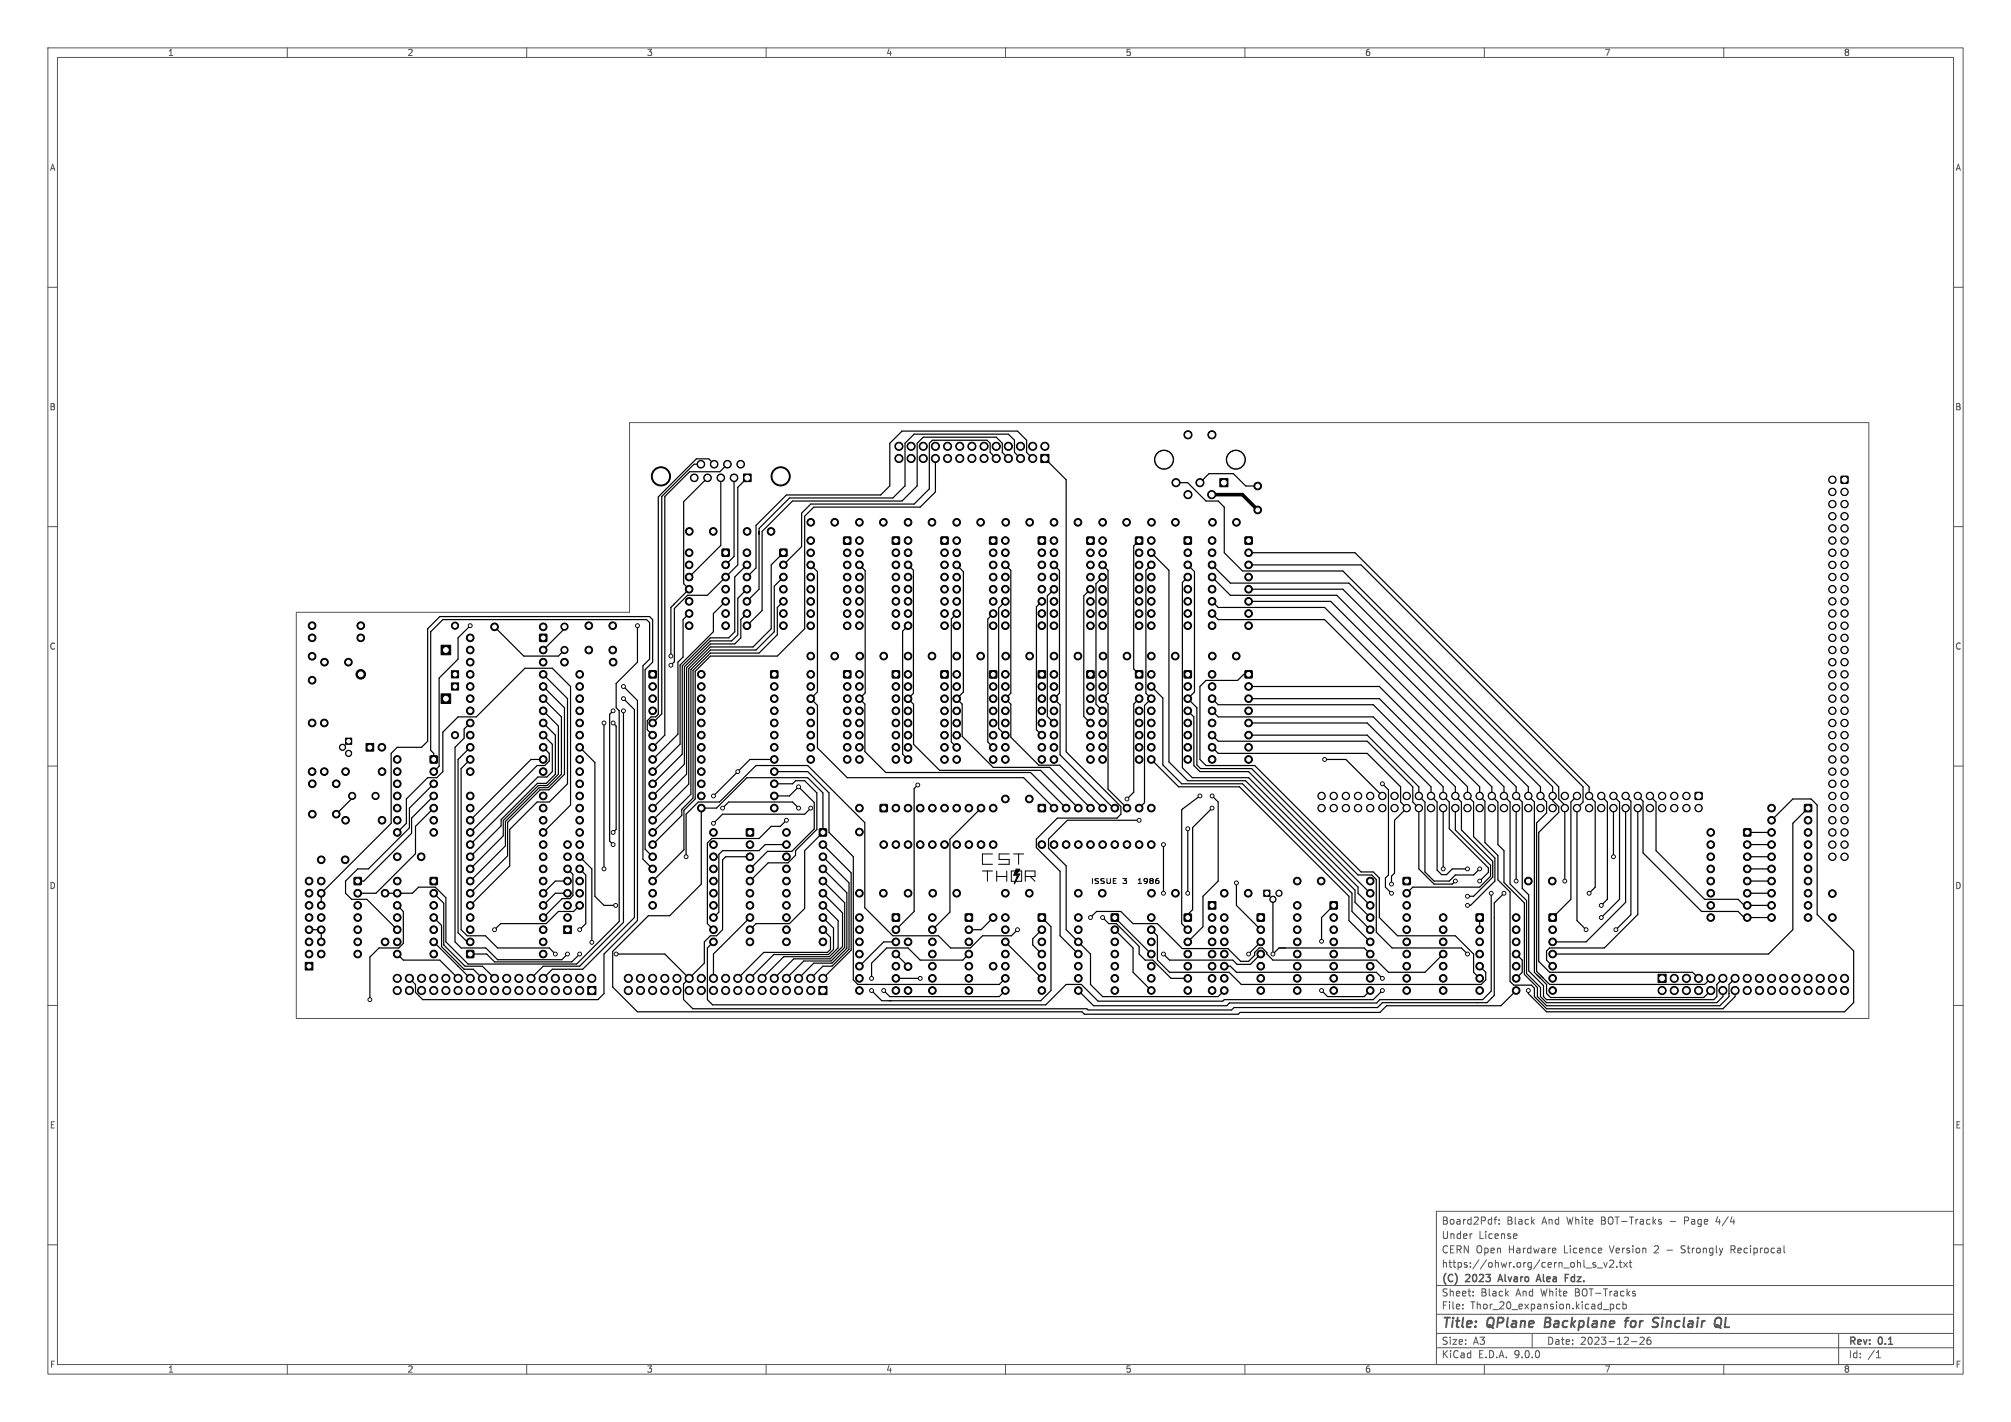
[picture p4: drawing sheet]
<svg xmlns="http://www.w3.org/2000/svg" width="420mm" height="297mm" viewBox="0 0 420 297" stroke-linecap="round" stroke-linejoin="round" font-family="sans-serif">
<defs><g id="words">
<g font-size="2.8" fill="#575757">
<text x="301" y="277.9">Title:</text>
<text x="310.6" y="277.9">QPlane</text>
<text x="323.4" y="277.9">Backplane</text>
<text x="341.1" y="277.9">for</text>
<text x="347.6" y="277.9">Sinclair</text>
</g>
<g font-size="2.1" fill="#575757">
<text x="301" y="256">Board2Pdf:</text>
<text x="314.6" y="256">Black</text>
<text x="322.1" y="256">And</text>
<text x="327.4" y="256">White</text>
<text x="334.6" y="256">BOT-Tracks</text>
<text x="349.1" y="256">-</text>
<text x="352.2" y="256">Page</text>
<text x="359" y="256">4/4</text>
<text x="301" y="262">CERN Open</text>
<text x="301" y="259">Under</text>
<text x="308.8" y="259">License</text>
<text x="315.1" y="262">Hardware</text>
<text x="326.7" y="262">Licence</text>
<text x="336.4" y="262">Version</text>
<text x="345.9" y="262">2</text>
<text x="348.6" y="262">-</text>
<text x="351.8" y="262">Strongly</text>
<text x="362.3" y="262">Reciprocal</text>
<text x="301" y="268.2">(C)</text>
<text x="301" y="265">https://ohwr.org/cern_ohl_s_v2.txt</text>
<text x="306.2" y="268.2">2023</text>
<text x="313.7" y="268.2">Alvaro</text>
<text x="322.3" y="268.2">Alea</text>
<text x="328.7" y="268.2">Fdz.</text>
<text x="301" y="273.7">File:</text>
<text x="301" y="271">Sheet:</text>
<text x="307.1" y="273.7">Thor_20_expansion.kicad_pcb</text>
<text x="309.2" y="271">Black</text>
<text x="316.6" y="271">And</text>
<text x="321.9" y="271">White</text>
<text x="329.2" y="271">BOT-Tracks</text>
<text x="301" y="281.1">Size:</text>
<text x="307.6" y="281.1">A3</text>
<text x="323" y="281.1">Date:</text>
<text x="330" y="281.1">2023-12-26</text>
<text x="386" y="281.3">Rev:</text>
<text x="392.4" y="281.3">0.1</text>
<text x="301" y="283.9">KiCad</text>
<text x="308.7" y="283.9">E.D.A.</text>
<text x="316.3" y="283.9">9.0.0</text>
<text x="386" y="283.9">Id:</text>
<text x="390.1" y="283.9">/1</text>
</g>
<g font-size="1.8" fill="#575757">
<text x="35" y="11.9">1</text>
<text x="85" y="11.9">2</text>
<text x="135" y="11.9">3</text>
<text x="185" y="11.9">4</text>
<text x="235" y="11.9">5</text>
<text x="285" y="11.9">6</text>
<text x="335" y="11.9">7</text>
<text x="385" y="11.9">8</text>
<text x="10.3" y="35.9">A</text>
<text x="408.3" y="35.9">A</text>
<text x="10.3" y="85.9">B</text>
<text x="408.2" y="85.9">B</text>
<text x="10.3" y="135.9">C</text>
<text x="408.2" y="135.9">C</text>
<text x="10.3" y="185.9">D</text>
<text x="408.2" y="185.9">D</text>
<text x="10.3" y="235.9">E</text>
<text x="408.3" y="235.9">E</text>
<text x="10.3" y="285.9">F</text>
<text x="35" y="286.9">1</text>
<text x="85" y="286.9">2</text>
<text x="135" y="286.9">3</text>
<text x="185" y="286.9">4</text>
<text x="235" y="286.9">5</text>
<text x="285" y="286.9">6</text>
<text x="335" y="286.9">7</text>
<text x="385" y="286.9">8</text>
<text x="408.3" y="285.9">F</text>
</g>
<g font-size="1.4">
<text x="227.7" y="184.7">ISSUE</text>
<text x="234.4" y="184.7">3</text>
<text x="238" y="184.7">1986</text>
</g>
</g></defs>
<g fill="none" stroke="#000" stroke-width=".21">
<path d="M207.3 178.4h-2.1v2.1h2.1M210.8 178.4h-2.1v1.1h2.1v1h-2.3M211.7 178.4h2.1M212.7 178.4v2.1M205.2 181.9h2.1M206.2 181.9v2.2M208.2 181.9v2.2M208.2 183.1h2.1M210.3 181.9v2.2M211.2 181.9h2.2v2.2h-2.2zM212.2 181.5h.8l-.6 1h.6l-1.2 2.1 .7-1.8h-.8zM212.4 182.3l.1-.5h-.1l-.3 .7 .6-.8h-.4l-.5 1h.9l-.9 1.9"/>
<path d="M214.1 183.1h2.1v-1.2h-2.1v2.2M215.2 183.1l1 1"/>
</g>
<g fill="#000" stroke="#000" stroke-width=".21">
<path d="M155.3 99h1.6v1.6h-1.6zM217.4 94.9h1.7v1.7h-1.7zM254.8 100h1.7v1.7h-1.7zM384.5 99.5h1.4v1.4h-1.4zM150.8 114.7h1.5v1.5h-1.5zM162.9 114.7h1.4v1.5h-1.4zM176.2 112.2h1.5v1.4h-1.5zM186.4 112.2h1.4v1.4h-1.4zM196.5 112.2h1.5v1.4h-1.5zM206.7 112.2h1.4v1.4h-1.4zM216.9 112.2h1.4v1.4h-1.4zM227 112.2h1.5v1.4h-1.5z"/>
<path d="M237.2 112.2h1.4v1.4h-1.4zM247.3 112.2h1.5v1.4h-1.5zM260 112.2h1.5v1.4h-1.5zM92.1 134.8h2v2h-2zM112.7 132.5h1.5v1.4h-1.5zM72.2 154.2h1.3v1.3h-1.3zM76.4 155.3h1.6v1.6h-1.6zM89.9 157.9h1.4v1.4h-1.4zM92.1 144.9h2v2h-2zM94.3 140.1h1.5v1.5h-1.5zM94.3 142.6h1.5v1.5h-1.5zM135.6 140.1h1.4v1.5h-1.4z"/>
<path d="M161 140.1h1.4v1.5h-1.4zM176.2 140.1h1.5v1.5h-1.5zM186.4 140.1h1.4v1.5h-1.4zM196.5 140.1h1.5v1.5h-1.5zM206.7 140.1h1.4v1.5h-1.4zM216.9 140.1h1.4v1.5h-1.4zM227 140.1h1.5v1.5h-1.5zM237.2 140.1h1.4v1.5h-1.4zM247.3 140.1h1.5v1.5h-1.5zM260 140.1h1.5v1.5h-1.5zM155.9 173.1h1.4v1.5h-1.4zM171.1 173.1h1.5v1.5h-1.5z"/>
<path d="M183.8 168.1h1.5v1.4h-1.5zM216.9 168.1h1.4v1.4h-1.4zM354 165.5h1.4v1.4h-1.4zM364.2 173.1h1.4v1.5h-1.4zM376.9 168.1h1.4v1.4h-1.4zM74 183.3h1.4v1.4h-1.4zM89.9 183.3h1.4v1.4h-1.4zM97.5 198.5h1.4v1.5h-1.4zM117.7 193.4h1.6v1.6h-1.6zM186.4 190.9h1.4v1.5h-1.4zM201.6 190.9h1.5v1.5h-1.5zM216.9 190.9h1.4v1.5h-1.4z"/>
<path d="M232.1 190.9h1.4v1.5h-1.4zM247.3 190.9h1.5v1.5h-1.5zM252.3 188.3h1.6v1.6h-1.6zM263.9 185.9h1.3v1.3h-1.3zM262.6 190.9h1.4v1.5h-1.4zM277.8 188.4h1.5v1.4h-1.5zM293.1 183.3h1.4v1.4h-1.4zM308.3 190.9h1.4v1.5h-1.4zM323.5 190.9h1.5v1.5h-1.5zM63.7 201h1.6v1.6h-1.6zM122.8 206h1.7v1.7h-1.7zM171 206h1.7v1.7h-1.7z"/>
<path d="M346.3 203.5h1.7v1.7h-1.7z"/>
<circle cx="138" cy="99.5" r="2"/>
<circle cx="145" cy="99.8" r=".8"/>
<circle cx="146.4" cy="97" r=".8"/>
<circle cx="147.8" cy="99.8" r=".8"/>
<circle cx="149.1" cy="97" r=".8"/>
<circle cx="150.5" cy="99.8" r=".8"/>
<circle cx="151.9" cy="97" r=".8"/>
<circle cx="153.3" cy="99.8" r=".8"/>
<circle cx="154.7" cy="97" r=".8"/>
<circle cx="163" cy="99.5" r="2"/>
<circle cx="187.7" cy="95.8" r=".85"/>
<circle cx="187.7" cy="93.2" r=".85"/>
<circle cx="190.3" cy="95.8" r=".85"/>
<circle cx="190.3" cy="93.2" r=".85"/>
<circle cx="192.8" cy="95.8" r=".85"/>
<circle cx="192.8" cy="93.2" r=".85"/>
<circle cx="195.4" cy="93.2" r=".85"/>
<circle cx="195.4" cy="95.8" r=".85"/>
<circle cx="197.9" cy="93.2" r=".85"/>
<circle cx="197.9" cy="95.8" r=".85"/>
<circle cx="200.4" cy="93.2" r=".85"/>
<circle cx="200.4" cy="95.8" r=".85"/>
<circle cx="203" cy="95.8" r=".85"/>
<circle cx="203" cy="93.2" r=".85"/>
<circle cx="205.5" cy="93.2" r=".85"/>
<circle cx="205.5" cy="95.8" r=".85"/>
<circle cx="208.1" cy="95.8" r=".85"/>
<circle cx="208.1" cy="93.2" r=".85"/>
<circle cx="210.6" cy="93.2" r=".85"/>
<circle cx="210.6" cy="95.8" r=".85"/>
<circle cx="213.1" cy="93.2" r=".85"/>
<circle cx="213.1" cy="95.8" r=".85"/>
<circle cx="215.7" cy="95.8" r=".85"/>
<circle cx="215.7" cy="93.2" r=".85"/>
<circle cx="218.2" cy="93.2" r=".85"/>
<circle cx="243.1" cy="96" r="2"/>
<circle cx="248.1" cy="90.8" r=".85"/>
<circle cx="253.1" cy="90.8" r=".85"/>
<circle cx="258.1" cy="96" r="2"/>
<circle cx="143.9" cy="115.4" r=".8"/>
<circle cx="143.9" cy="118" r=".8"/>
<circle cx="144" cy="111" r=".8"/>
<circle cx="149" cy="111" r=".8"/>
<circle cx="151.5" cy="118" r=".8"/>
<circle cx="156" cy="118" r=".8"/>
<circle cx="156" cy="115.4" r=".8"/>
<circle cx="156" cy="111" r=".8"/>
<circle cx="161" cy="111" r=".8"/>
<circle cx="163.6" cy="118" r=".8"/>
<circle cx="169.3" cy="118" r=".8"/>
<circle cx="169.3" cy="115.5" r=".8"/>
<circle cx="169.3" cy="112.9" r=".8"/>
<circle cx="169.3" cy="109.1" r=".8"/>
<circle cx="174.3" cy="109.1" r=".8"/>
<circle cx="176.9" cy="115.5" r=".8"/>
<circle cx="176.9" cy="118" r=".8"/>
<circle cx="179.5" cy="112.9" r=".8"/>
<circle cx="179.5" cy="115.4" r=".8"/>
<circle cx="179.5" cy="118" r=".8"/>
<circle cx="179.5" cy="109.1" r=".8"/>
<circle cx="184.5" cy="109.1" r=".8"/>
<circle cx="187.1" cy="118" r=".8"/>
<circle cx="187.1" cy="115.4" r=".8"/>
<circle cx="189.6" cy="115.4" r=".8"/>
<circle cx="189.6" cy="109.1" r=".8"/>
<circle cx="189.6" cy="118" r=".8"/>
<circle cx="189.6" cy="112.9" r=".8"/>
<circle cx="194.6" cy="109.1" r=".8"/>
<circle cx="197.3" cy="118" r=".8"/>
<circle cx="197.3" cy="115.4" r=".8"/>
<circle cx="199.8" cy="109.1" r=".8"/>
<circle cx="199.8" cy="112.9" r=".8"/>
<circle cx="199.8" cy="118" r=".8"/>
<circle cx="199.8" cy="115.5" r=".8"/>
<circle cx="204.8" cy="109.1" r=".8"/>
<circle cx="207.4" cy="115.5" r=".8"/>
<circle cx="207.4" cy="118" r=".8"/>
<circle cx="210" cy="118" r=".8"/>
<circle cx="210" cy="115.4" r=".8"/>
<circle cx="210" cy="112.9" r=".8"/>
<circle cx="210" cy="109.1" r=".8"/>
<circle cx="215" cy="109.1" r=".8"/>
<circle cx="217.6" cy="118" r=".8"/>
<circle cx="217.6" cy="115.4" r=".8"/>
<circle cx="220.1" cy="118" r=".8"/>
<circle cx="220.1" cy="115.5" r=".8"/>
<circle cx="220.1" cy="112.9" r=".8"/>
<circle cx="220.1" cy="109.1" r=".8"/>
<circle cx="225.1" cy="109.1" r=".8"/>
<circle cx="227.7" cy="118" r=".8"/>
<circle cx="227.7" cy="115.5" r=".8"/>
<circle cx="230.3" cy="115.5" r=".8"/>
<circle cx="230.3" cy="112.9" r=".8"/>
<circle cx="230.3" cy="118" r=".8"/>
<circle cx="230.3" cy="109.1" r=".8"/>
<circle cx="235.3" cy="109.1" r=".8"/>
<circle cx="237.9" cy="115.5" r=".8"/>
<circle cx="237.9" cy="118" r=".8"/>
<circle cx="240.4" cy="112.9" r=".8"/>
<circle cx="240.4" cy="118" r=".8"/>
<circle cx="240.4" cy="115.4" r=".8"/>
<circle cx="240.5" cy="109.1" r=".8"/>
<circle cx="245.5" cy="109.1" r=".8"/>
<circle cx="245.6" cy="100.8" r=".85"/>
<circle cx="248.1" cy="115.4" r=".8"/>
<circle cx="248.1" cy="118" r=".8"/>
<circle cx="248.1" cy="103.3" r=".85"/>
<circle cx="250.6" cy="100.8" r=".85"/>
<circle cx="253.1" cy="103.3" r=".85"/>
<circle cx="253.1" cy="115.4" r=".8"/>
<circle cx="253.1" cy="118" r=".8"/>
<circle cx="253.1" cy="112.9" r=".8"/>
<circle cx="253.2" cy="109.1" r=".8"/>
<circle cx="258.2" cy="109.1" r=".8"/>
<circle cx="260.8" cy="118" r=".8"/>
<circle cx="260.8" cy="115.4" r=".8"/>
<circle cx="262.7" cy="101.5" r=".8"/>
<circle cx="262.7" cy="106.5" r=".8"/>
<circle cx="382.7" cy="107.8" r=".78"/>
<circle cx="382.7" cy="112.9" r=".78"/>
<circle cx="382.7" cy="118" r=".78"/>
<circle cx="382.7" cy="115.4" r=".78"/>
<circle cx="382.7" cy="102.7" r=".78"/>
<circle cx="382.7" cy="105.3" r=".78"/>
<circle cx="382.7" cy="100.2" r=".78"/>
<circle cx="382.7" cy="110.4" r=".78"/>
<circle cx="385.2" cy="107.8" r=".78"/>
<circle cx="385.2" cy="112.9" r=".78"/>
<circle cx="385.2" cy="115.4" r=".78"/>
<circle cx="385.2" cy="102.7" r=".78"/>
<circle cx="385.2" cy="105.3" r=".78"/>
<circle cx="385.2" cy="110.4" r=".78"/>
<circle cx="385.2" cy="118" r=".78"/>
<circle cx="65.2" cy="137.1" r=".8"/>
<circle cx="65.2" cy="130.7" r=".8"/>
<circle cx="65.2" cy="133.2" r=".8"/>
<circle cx="67.8" cy="138.3" r=".8"/>
<circle cx="72.8" cy="138.3" r=".8"/>
<circle cx="75.3" cy="130.7" r=".8"/>
<circle cx="75.3" cy="133.2" r=".8"/>
<circle cx="95" cy="130.7" r=".75"/>
<circle cx="98.2" cy="138.3" r=".8"/>
<circle cx="98.2" cy="133.2" r=".8"/>
<circle cx="98.2" cy="135.8" r=".8"/>
<circle cx="98.2" cy="130.7" r=".4"/>
<circle cx="103.3" cy="130.9" r=".8"/>
<circle cx="113.4" cy="130.9" r=".8"/>
<circle cx="113.4" cy="135.8" r=".8"/>
<circle cx="113.4" cy="138.3" r=".8"/>
<circle cx="117.9" cy="130.9" r=".75"/>
<circle cx="117.9" cy="135.8" r=".75"/>
<circle cx="117.9" cy="138.3" r=".8"/>
<circle cx="123" cy="130.7" r=".8"/>
<circle cx="123" cy="135.8" r=".8"/>
<circle cx="128" cy="130.7" r=".8"/>
<circle cx="128" cy="135.8" r=".8"/>
<circle cx="128" cy="138.3" r=".8"/>
<circle cx="133.1" cy="130.7" r=".4"/>
<circle cx="140.1" cy="138.9" r=".4"/>
<circle cx="140.1" cy="137" r=".4"/>
<circle cx="143.9" cy="120.5" r=".8"/>
<circle cx="143.9" cy="123.1" r=".8"/>
<circle cx="143.9" cy="128.1" r=".8"/>
<circle cx="143.9" cy="125.6" r=".8"/>
<circle cx="143.9" cy="130.7" r=".8"/>
<circle cx="151.5" cy="123.1" r=".8"/>
<circle cx="151.5" cy="125.6" r=".8"/>
<circle cx="151.5" cy="120.5" r=".8"/>
<circle cx="151.5" cy="128.1" r=".8"/>
<circle cx="151.5" cy="130.7" r=".8"/>
<circle cx="156" cy="120.5" r=".8"/>
<circle cx="156" cy="123.1" r=".8"/>
<circle cx="156" cy="125.6" r=".8"/>
<circle cx="156" cy="128.1" r=".8"/>
<circle cx="156" cy="130.7" r=".8"/>
<circle cx="163.6" cy="120.5" r=".8"/>
<circle cx="163.6" cy="128.1" r=".8"/>
<circle cx="163.6" cy="123.1" r=".8"/>
<circle cx="163.6" cy="125.6" r=".8"/>
<circle cx="163.6" cy="130.7" r=".8"/>
<circle cx="169.3" cy="130.7" r=".8"/>
<circle cx="169.3" cy="128.2" r=".8"/>
<circle cx="169.3" cy="123.1" r=".8"/>
<circle cx="169.3" cy="120.5" r=".8"/>
<circle cx="169.3" cy="125.6" r=".8"/>
<circle cx="169.3" cy="137" r=".8"/>
<circle cx="174.3" cy="137" r=".8"/>
<circle cx="176.9" cy="130.7" r=".8"/>
<circle cx="176.9" cy="123.1" r=".8"/>
<circle cx="176.9" cy="128.2" r=".8"/>
<circle cx="176.9" cy="120.5" r=".8"/>
<circle cx="176.9" cy="125.6" r=".8"/>
<circle cx="179.5" cy="128.1" r=".8"/>
<circle cx="179.5" cy="120.5" r=".8"/>
<circle cx="179.5" cy="123.1" r=".8"/>
<circle cx="179.5" cy="125.6" r=".8"/>
<circle cx="179.5" cy="130.7" r=".8"/>
<circle cx="179.6" cy="137" r=".8"/>
<circle cx="184.6" cy="137" r=".8"/>
<circle cx="187.1" cy="120.5" r=".8"/>
<circle cx="187.1" cy="125.6" r=".8"/>
<circle cx="187.1" cy="123.1" r=".8"/>
<circle cx="187.1" cy="128.1" r=".8"/>
<circle cx="187.1" cy="130.7" r=".8"/>
<circle cx="189.6" cy="128.1" r=".8"/>
<circle cx="189.6" cy="125.6" r=".8"/>
<circle cx="189.6" cy="120.5" r=".8"/>
<circle cx="189.6" cy="123.1" r=".8"/>
<circle cx="189.6" cy="130.7" r=".8"/>
<circle cx="189.6" cy="137" r=".8"/>
<circle cx="194.6" cy="137" r=".8"/>
<circle cx="197.3" cy="128.1" r=".8"/>
<circle cx="197.3" cy="120.5" r=".8"/>
<circle cx="197.3" cy="125.6" r=".8"/>
<circle cx="197.3" cy="123.1" r=".8"/>
<circle cx="197.3" cy="130.7" r=".8"/>
<circle cx="199.8" cy="130.7" r=".8"/>
<circle cx="199.8" cy="137" r=".8"/>
<circle cx="199.8" cy="128.2" r=".8"/>
<circle cx="199.8" cy="125.6" r=".8"/>
<circle cx="199.8" cy="123.1" r=".8"/>
<circle cx="199.8" cy="120.5" r=".8"/>
<circle cx="204.8" cy="137" r=".8"/>
<circle cx="207.4" cy="130.7" r=".8"/>
<circle cx="207.4" cy="123.1" r=".8"/>
<circle cx="207.4" cy="128.2" r=".8"/>
<circle cx="207.4" cy="120.5" r=".8"/>
<circle cx="207.4" cy="125.6" r=".8"/>
<circle cx="210" cy="120.5" r=".8"/>
<circle cx="210" cy="128.1" r=".8"/>
<circle cx="210" cy="125.6" r=".8"/>
<circle cx="210" cy="123.1" r=".8"/>
<circle cx="210" cy="130.7" r=".8"/>
<circle cx="210" cy="137" r=".8"/>
<circle cx="215" cy="137" r=".8"/>
<circle cx="217.6" cy="120.5" r=".8"/>
<circle cx="217.6" cy="123.1" r=".8"/>
<circle cx="217.6" cy="125.6" r=".8"/>
<circle cx="217.6" cy="128.1" r=".8"/>
<circle cx="217.6" cy="130.7" r=".8"/>
<circle cx="220.1" cy="130.7" r=".8"/>
<circle cx="220.1" cy="128.2" r=".8"/>
<circle cx="220.1" cy="125.6" r=".8"/>
<circle cx="220.1" cy="123.1" r=".8"/>
<circle cx="220.1" cy="120.5" r=".8"/>
<circle cx="220.1" cy="137" r=".8"/>
<circle cx="225.1" cy="137" r=".8"/>
<circle cx="227.7" cy="130.7" r=".8"/>
<circle cx="227.7" cy="125.6" r=".8"/>
<circle cx="227.7" cy="128.2" r=".8"/>
<circle cx="227.7" cy="120.5" r=".8"/>
<circle cx="227.7" cy="123.1" r=".8"/>
<circle cx="230.3" cy="130.7" r=".8"/>
<circle cx="230.3" cy="125.6" r=".8"/>
<circle cx="230.3" cy="123.1" r=".8"/>
<circle cx="230.3" cy="128.2" r=".8"/>
<circle cx="230.3" cy="120.5" r=".8"/>
<circle cx="230.4" cy="137" r=".8"/>
<circle cx="235.4" cy="137" r=".8"/>
<circle cx="237.9" cy="130.7" r=".8"/>
<circle cx="237.9" cy="123.1" r=".8"/>
<circle cx="237.9" cy="128.2" r=".8"/>
<circle cx="237.9" cy="125.6" r=".8"/>
<circle cx="237.9" cy="120.5" r=".8"/>
<circle cx="240.4" cy="120.5" r=".8"/>
<circle cx="240.4" cy="128.1" r=".8"/>
<circle cx="240.4" cy="125.6" r=".8"/>
<circle cx="240.4" cy="123.1" r=".8"/>
<circle cx="240.4" cy="130.7" r=".8"/>
<circle cx="240.4" cy="137" r=".8"/>
<circle cx="245.4" cy="137" r=".8"/>
<circle cx="248.1" cy="125.6" r=".8"/>
<circle cx="248.1" cy="120.5" r=".8"/>
<circle cx="248.1" cy="123.1" r=".8"/>
<circle cx="248.1" cy="128.1" r=".8"/>
<circle cx="248.1" cy="130.7" r=".8"/>
<circle cx="253.1" cy="123.1" r=".8"/>
<circle cx="253.1" cy="125.6" r=".8"/>
<circle cx="253.1" cy="120.5" r=".8"/>
<circle cx="253.1" cy="128.1" r=".8"/>
<circle cx="253.1" cy="130.7" r=".8"/>
<circle cx="253.2" cy="137" r=".8"/>
<circle cx="258.2" cy="137" r=".8"/>
<circle cx="260.8" cy="128.1" r=".8"/>
<circle cx="260.8" cy="120.5" r=".8"/>
<circle cx="260.8" cy="123.1" r=".8"/>
<circle cx="260.8" cy="125.6" r=".8"/>
<circle cx="260.8" cy="130.7" r=".8"/>
<circle cx="382.7" cy="130.7" r=".78"/>
<circle cx="382.7" cy="133.2" r=".78"/>
<circle cx="382.7" cy="138.3" r=".78"/>
<circle cx="382.7" cy="135.8" r=".78"/>
<circle cx="382.7" cy="120.5" r=".78"/>
<circle cx="382.7" cy="123.1" r=".78"/>
<circle cx="382.7" cy="128.1" r=".78"/>
<circle cx="382.7" cy="125.6" r=".78"/>
<circle cx="385.2" cy="130.7" r=".78"/>
<circle cx="385.2" cy="123.1" r=".78"/>
<circle cx="385.2" cy="120.5" r=".78"/>
<circle cx="385.2" cy="128.1" r=".78"/>
<circle cx="385.2" cy="138.3" r=".78"/>
<circle cx="385.2" cy="125.6" r=".78"/>
<circle cx="385.2" cy="133.2" r=".78"/>
<circle cx="385.2" cy="135.8" r=".78"/>
<circle cx="65.2" cy="142.1" r=".8"/>
<circle cx="65.2" cy="151" r=".8"/>
<circle cx="67.7" cy="151" r=".8"/>
<circle cx="71.5" cy="156.1" r=".65"/>
<circle cx="72.8" cy="157.4" r=".65"/>
<circle cx="75.3" cy="140.8" r="1"/>
<circle cx="79.7" cy="156.1" r=".8"/>
<circle cx="83" cy="158.6" r=".8"/>
<circle cx="95" cy="153.5" r=".75"/>
<circle cx="98.2" cy="156.1" r=".8"/>
<circle cx="98.2" cy="145.9" r=".8"/>
<circle cx="98.2" cy="143.4" r=".8"/>
<circle cx="98.2" cy="158.6" r=".8"/>
<circle cx="98.2" cy="148.5" r=".8"/>
<circle cx="98.2" cy="140.8" r=".8"/>
<circle cx="98.2" cy="153.5" r=".8"/>
<circle cx="98.2" cy="151" r=".8"/>
<circle cx="113.4" cy="145.9" r=".8"/>
<circle cx="113.4" cy="153.5" r=".8"/>
<circle cx="113.4" cy="140.8" r=".8"/>
<circle cx="113.4" cy="143.4" r=".8"/>
<circle cx="113.4" cy="156.1" r=".8"/>
<circle cx="113.4" cy="151" r=".8"/>
<circle cx="113.4" cy="148.5" r=".8"/>
<circle cx="113.4" cy="158.6" r=".8"/>
<circle cx="121.1" cy="145.9" r=".8"/>
<circle cx="121.1" cy="156.1" r=".8"/>
<circle cx="121.1" cy="140.8" r=".8"/>
<circle cx="121.1" cy="151" r=".8"/>
<circle cx="121.1" cy="158.6" r=".8"/>
<circle cx="121.1" cy="148.5" r=".8"/>
<circle cx="121.1" cy="143.4" r=".8"/>
<circle cx="121.1" cy="153.5" r=".8"/>
<circle cx="126.1" cy="151" r=".4"/>
<circle cx="128" cy="148.5" r=".4"/>
<circle cx="128" cy="151" r=".4"/>
<circle cx="130.2" cy="148.5" r=".4"/>
<circle cx="130.2" cy="145.9" r=".4"/>
<circle cx="130.2" cy="143.4" r=".4"/>
<circle cx="136.3" cy="148.5" r=".8"/>
<circle cx="136.3" cy="151" r=".8"/>
<circle cx="136.3" cy="158.6" r=".8"/>
<circle cx="136.3" cy="145.9" r=".8"/>
<circle cx="136.3" cy="143.4" r=".8"/>
<circle cx="136.3" cy="156.1" r=".8"/>
<circle cx="136.3" cy="153.5" r=".8"/>
<circle cx="146.5" cy="148.5" r=".8"/>
<circle cx="146.5" cy="153.5" r=".8"/>
<circle cx="146.5" cy="151" r=".8"/>
<circle cx="146.5" cy="145.9" r=".8"/>
<circle cx="146.5" cy="158.6" r=".8"/>
<circle cx="146.5" cy="156.1" r=".8"/>
<circle cx="146.5" cy="143.4" r=".8"/>
<circle cx="146.5" cy="140.8" r=".8"/>
<circle cx="161.7" cy="145.9" r=".8"/>
<circle cx="161.7" cy="151" r=".8"/>
<circle cx="161.7" cy="153.5" r=".8"/>
<circle cx="161.7" cy="156.1" r=".8"/>
<circle cx="161.7" cy="143.4" r=".8"/>
<circle cx="161.7" cy="148.5" r=".8"/>
<circle cx="161.7" cy="158.6" r=".8"/>
<circle cx="169.3" cy="156.1" r=".8"/>
<circle cx="169.3" cy="148.5" r=".8"/>
<circle cx="169.3" cy="140.8" r=".8"/>
<circle cx="169.3" cy="145.9" r=".8"/>
<circle cx="169.3" cy="151" r=".8"/>
<circle cx="169.3" cy="158.6" r=".8"/>
<circle cx="169.3" cy="143.4" r=".8"/>
<circle cx="169.3" cy="153.5" r=".8"/>
<circle cx="176.9" cy="145.9" r=".8"/>
<circle cx="176.9" cy="143.4" r=".8"/>
<circle cx="176.9" cy="148.5" r=".8"/>
<circle cx="176.9" cy="156.1" r=".8"/>
<circle cx="176.9" cy="153.5" r=".8"/>
<circle cx="176.9" cy="151" r=".8"/>
<circle cx="176.9" cy="158.6" r=".8"/>
<circle cx="179.5" cy="148.5" r=".8"/>
<circle cx="179.5" cy="153.5" r=".8"/>
<circle cx="179.5" cy="151" r=".8"/>
<circle cx="179.5" cy="158.6" r=".8"/>
<circle cx="179.5" cy="156.1" r=".8"/>
<circle cx="179.5" cy="143.4" r=".8"/>
<circle cx="179.5" cy="140.8" r=".8"/>
<circle cx="179.5" cy="145.9" r=".8"/>
<circle cx="187.1" cy="145.9" r=".8"/>
<circle cx="187.1" cy="151" r=".8"/>
<circle cx="187.1" cy="143.4" r=".8"/>
<circle cx="187.1" cy="148.5" r=".8"/>
<circle cx="187.1" cy="156.1" r=".8"/>
<circle cx="187.1" cy="158.6" r=".8"/>
<circle cx="187.1" cy="153.5" r=".8"/>
<circle cx="189.6" cy="153.6" r=".8"/>
<circle cx="189.6" cy="143.4" r=".8"/>
<circle cx="189.6" cy="140.9" r=".8"/>
<circle cx="189.6" cy="156.1" r=".8"/>
<circle cx="189.6" cy="151" r=".8"/>
<circle cx="189.6" cy="145.9" r=".8"/>
<circle cx="189.6" cy="158.6" r=".8"/>
<circle cx="189.6" cy="148.5" r=".8"/>
<circle cx="197.3" cy="145.9" r=".8"/>
<circle cx="197.3" cy="148.5" r=".8"/>
<circle cx="197.3" cy="153.6" r=".8"/>
<circle cx="197.3" cy="151" r=".8"/>
<circle cx="197.3" cy="156.1" r=".8"/>
<circle cx="197.3" cy="143.4" r=".8"/>
<circle cx="197.3" cy="158.6" r=".8"/>
<circle cx="199.8" cy="156.1" r=".8"/>
<circle cx="199.8" cy="158.6" r=".8"/>
<circle cx="199.8" cy="153.6" r=".8"/>
<circle cx="199.8" cy="148.5" r=".8"/>
<circle cx="199.8" cy="143.4" r=".8"/>
<circle cx="199.8" cy="140.9" r=".8"/>
<circle cx="199.8" cy="145.9" r=".8"/>
<circle cx="199.8" cy="151" r=".8"/>
<circle cx="207.4" cy="145.9" r=".8"/>
<circle cx="207.4" cy="143.4" r=".8"/>
<circle cx="207.4" cy="148.5" r=".8"/>
<circle cx="207.4" cy="151" r=".8"/>
<circle cx="207.4" cy="153.6" r=".8"/>
<circle cx="207.4" cy="158.6" r=".8"/>
<circle cx="207.4" cy="156.1" r=".8"/>
<circle cx="210" cy="156.1" r=".8"/>
<circle cx="210" cy="145.9" r=".8"/>
<circle cx="210" cy="140.8" r=".8"/>
<circle cx="210" cy="153.5" r=".8"/>
<circle cx="210" cy="151" r=".8"/>
<circle cx="210" cy="143.4" r=".8"/>
<circle cx="210" cy="158.6" r=".8"/>
<circle cx="210" cy="148.5" r=".8"/>
<circle cx="217.6" cy="143.4" r=".8"/>
<circle cx="217.6" cy="156.1" r=".8"/>
<circle cx="217.6" cy="158.6" r=".8"/>
<circle cx="217.6" cy="148.5" r=".8"/>
<circle cx="217.6" cy="151" r=".8"/>
<circle cx="217.6" cy="153.5" r=".8"/>
<circle cx="217.6" cy="145.9" r=".8"/>
<circle cx="220.1" cy="145.9" r=".8"/>
<circle cx="220.1" cy="151" r=".8"/>
<circle cx="220.1" cy="143.4" r=".8"/>
<circle cx="220.1" cy="140.9" r=".8"/>
<circle cx="220.1" cy="153.6" r=".8"/>
<circle cx="220.1" cy="148.5" r=".8"/>
<circle cx="220.1" cy="156.1" r=".8"/>
<circle cx="220.1" cy="158.6" r=".8"/>
<circle cx="227.7" cy="145.9" r=".8"/>
<circle cx="227.7" cy="156.1" r=".8"/>
<circle cx="227.7" cy="158.6" r=".8"/>
<circle cx="227.7" cy="151" r=".8"/>
<circle cx="227.7" cy="153.6" r=".8"/>
<circle cx="227.7" cy="143.4" r=".8"/>
<circle cx="227.7" cy="148.5" r=".8"/>
<circle cx="230.3" cy="148.5" r=".8"/>
<circle cx="230.3" cy="153.5" r=".8"/>
<circle cx="230.3" cy="158.6" r=".8"/>
<circle cx="230.3" cy="140.8" r=".8"/>
<circle cx="230.3" cy="145.9" r=".8"/>
<circle cx="230.3" cy="151" r=".8"/>
<circle cx="230.3" cy="156.1" r=".8"/>
<circle cx="230.3" cy="143.4" r=".8"/>
<circle cx="237.9" cy="151" r=".8"/>
<circle cx="237.9" cy="153.5" r=".8"/>
<circle cx="237.9" cy="148.5" r=".8"/>
<circle cx="237.9" cy="145.9" r=".8"/>
<circle cx="237.9" cy="143.4" r=".8"/>
<circle cx="237.9" cy="156.1" r=".8"/>
<circle cx="237.9" cy="158.6" r=".8"/>
<circle cx="240.4" cy="140.8" r=".8"/>
<circle cx="240.4" cy="158.6" r=".8"/>
<circle cx="240.4" cy="153.5" r=".8"/>
<circle cx="240.4" cy="151" r=".8"/>
<circle cx="240.4" cy="156.1" r=".8"/>
<circle cx="240.4" cy="148.5" r=".8"/>
<circle cx="240.4" cy="143.4" r=".8"/>
<circle cx="240.4" cy="145.9" r=".8"/>
<circle cx="248.1" cy="158.6" r=".8"/>
<circle cx="248.1" cy="143.4" r=".8"/>
<circle cx="248.1" cy="148.5" r=".8"/>
<circle cx="248.1" cy="156.1" r=".8"/>
<circle cx="248.1" cy="145.9" r=".8"/>
<circle cx="248.1" cy="153.5" r=".8"/>
<circle cx="248.1" cy="151" r=".8"/>
<circle cx="253.1" cy="158.6" r=".8"/>
<circle cx="253.1" cy="148.5" r=".8"/>
<circle cx="253.1" cy="156.1" r=".8"/>
<circle cx="253.1" cy="153.5" r=".8"/>
<circle cx="253.1" cy="151" r=".8"/>
<circle cx="253.1" cy="143.4" r=".8"/>
<circle cx="253.1" cy="145.9" r=".8"/>
<circle cx="253.1" cy="140.8" r=".8"/>
<circle cx="260.8" cy="148.5" r=".8"/>
<circle cx="260.8" cy="151" r=".8"/>
<circle cx="260.8" cy="145.9" r=".8"/>
<circle cx="260.8" cy="158.6" r=".8"/>
<circle cx="260.8" cy="153.5" r=".8"/>
<circle cx="260.8" cy="143.4" r=".8"/>
<circle cx="260.8" cy="156.1" r=".8"/>
<circle cx="276.6" cy="158.6" r=".4"/>
<circle cx="382.7" cy="145.9" r=".78"/>
<circle cx="382.7" cy="156.1" r=".78"/>
<circle cx="382.7" cy="153.5" r=".78"/>
<circle cx="382.7" cy="140.8" r=".78"/>
<circle cx="382.7" cy="148.5" r=".78"/>
<circle cx="382.7" cy="158.6" r=".78"/>
<circle cx="382.7" cy="151" r=".78"/>
<circle cx="382.7" cy="143.4" r=".78"/>
<circle cx="385.2" cy="151" r=".78"/>
<circle cx="385.2" cy="140.8" r=".78"/>
<circle cx="385.2" cy="153.5" r=".78"/>
<circle cx="385.2" cy="156.1" r=".78"/>
<circle cx="385.2" cy="143.4" r=".78"/>
<circle cx="385.2" cy="145.9" r=".78"/>
<circle cx="385.2" cy="158.6" r=".78"/>
<circle cx="385.2" cy="148.5" r=".78"/>
<circle cx="65.2" cy="161.2" r=".8"/>
<circle cx="65.2" cy="163.7" r=".8"/>
<circle cx="65.2" cy="170.1" r=".8"/>
<circle cx="67.1" cy="179.6" r=".8"/>
<circle cx="67.7" cy="161.2" r=".8"/>
<circle cx="70.2" cy="170.1" r=".8"/>
<circle cx="70.2" cy="163.7" r=".8"/>
<circle cx="72.1" cy="179.6" r=".8"/>
<circle cx="72.2" cy="171.3" r=".8"/>
<circle cx="72.2" cy="161.2" r=".8"/>
<circle cx="73.5" cy="166.2" r=".75"/>
<circle cx="78.4" cy="166.2" r=".75"/>
<circle cx="79.8" cy="161.2" r=".8"/>
<circle cx="79.8" cy="171.3" r=".8"/>
<circle cx="83" cy="163.7" r=".8"/>
<circle cx="83" cy="168.8" r=".8"/>
<circle cx="83" cy="161.2" r=".8"/>
<circle cx="83" cy="171.3" r=".8"/>
<circle cx="83" cy="173.9" r=".8"/>
<circle cx="83" cy="166.2" r=".8"/>
<circle cx="83" cy="178.9" r=".8"/>
<circle cx="88" cy="178.9" r=".8"/>
<circle cx="90.6" cy="166.2" r=".8"/>
<circle cx="90.6" cy="171.3" r=".8"/>
<circle cx="90.6" cy="173.9" r=".8"/>
<circle cx="90.6" cy="161.2" r=".8"/>
<circle cx="90.6" cy="163.7" r=".8"/>
<circle cx="90.6" cy="168.8" r=".8"/>
<circle cx="98.2" cy="161.2" r=".8"/>
<circle cx="98.2" cy="173.9" r=".8"/>
<circle cx="98.2" cy="178.9" r=".8"/>
<circle cx="98.2" cy="176.4" r=".8"/>
<circle cx="98.2" cy="171.3" r=".8"/>
<circle cx="98.2" cy="166.2" r=".8"/>
<circle cx="98.2" cy="168.8" r=".8"/>
<circle cx="113.4" cy="161.2" r=".8"/>
<circle cx="113.4" cy="171.3" r=".8"/>
<circle cx="113.4" cy="178.9" r=".8"/>
<circle cx="113.4" cy="166.2" r=".8"/>
<circle cx="113.4" cy="173.9" r=".8"/>
<circle cx="113.4" cy="176.4" r=".8"/>
<circle cx="113.4" cy="168.8" r=".8"/>
<circle cx="118.5" cy="178.9" r=".8"/>
<circle cx="118.5" cy="176.4" r=".8"/>
<circle cx="121.1" cy="173.9" r=".8"/>
<circle cx="121.1" cy="166.2" r=".8"/>
<circle cx="121.1" cy="163.7" r=".8"/>
<circle cx="121.1" cy="171.3" r=".8"/>
<circle cx="121.1" cy="161.2" r=".8"/>
<circle cx="121.1" cy="176.4" r=".8"/>
<circle cx="121.1" cy="168.8" r=".8"/>
<circle cx="121.1" cy="178.9" r=".8"/>
<circle cx="128" cy="176.4" r=".4"/>
<circle cx="128" cy="173.9" r=".4"/>
<circle cx="136.3" cy="178.9" r=".8"/>
<circle cx="136.3" cy="161.2" r=".8"/>
<circle cx="136.3" cy="168.8" r=".8"/>
<circle cx="136.3" cy="173.9" r=".8"/>
<circle cx="136.3" cy="163.7" r=".8"/>
<circle cx="136.3" cy="166.2" r=".8"/>
<circle cx="136.3" cy="176.4" r=".8"/>
<circle cx="136.3" cy="171.3" r=".8"/>
<circle cx="143.3" cy="178.9" r=".4"/>
<circle cx="146.5" cy="168.8" r=".8"/>
<circle cx="146.5" cy="161.2" r=".8"/>
<circle cx="146.5" cy="163.7" r=".8"/>
<circle cx="146.5" cy="166.2" r=".8"/>
<circle cx="149" cy="173.9" r=".8"/>
<circle cx="149" cy="178.9" r=".8"/>
<circle cx="149" cy="176.4" r=".8"/>
<circle cx="149" cy="172" r=".4"/>
<circle cx="149" cy="166.2" r=".4"/>
<circle cx="150.9" cy="168.8" r=".4"/>
<circle cx="154.1" cy="161.2" r=".4"/>
<circle cx="156.6" cy="178.9" r=".8"/>
<circle cx="156.6" cy="176.4" r=".8"/>
<circle cx="161.7" cy="161.2" r=".8"/>
<circle cx="161.7" cy="168.8" r=".8"/>
<circle cx="161.7" cy="166.2" r=".8"/>
<circle cx="161.7" cy="163.7" r=".8"/>
<circle cx="164.2" cy="178.9" r=".8"/>
<circle cx="164.2" cy="173.9" r=".8"/>
<circle cx="164.2" cy="176.4" r=".8"/>
<circle cx="164.2" cy="171.3" r=".4"/>
<circle cx="166.8" cy="168.8" r=".4"/>
<circle cx="166.8" cy="164.3" r=".4"/>
<circle cx="169.3" cy="168.8" r=".4"/>
<circle cx="171.9" cy="178.9" r=".8"/>
<circle cx="171.9" cy="176.4" r=".8"/>
<circle cx="179.5" cy="173.8" r=".8"/>
<circle cx="179.5" cy="168.8" r=".8"/>
<circle cx="184.6" cy="176.4" r=".8"/>
<circle cx="187.1" cy="176.4" r=".8"/>
<circle cx="187.1" cy="168.8" r=".8"/>
<circle cx="189.6" cy="176.4" r=".8"/>
<circle cx="189.6" cy="168.8" r=".8"/>
<circle cx="191.7" cy="164" r=".4"/>
<circle cx="192.2" cy="176.4" r=".8"/>
<circle cx="192.2" cy="168.8" r=".8"/>
<circle cx="194.7" cy="168.8" r=".8"/>
<circle cx="194.7" cy="176.4" r=".8"/>
<circle cx="197.3" cy="168.8" r=".8"/>
<circle cx="197.3" cy="176.4" r=".8"/>
<circle cx="199.8" cy="176.4" r=".8"/>
<circle cx="199.8" cy="168.8" r=".8"/>
<circle cx="202.3" cy="176.4" r=".8"/>
<circle cx="202.3" cy="168.8" r=".8"/>
<circle cx="204.9" cy="168.8" r=".8"/>
<circle cx="204.9" cy="176.4" r=".8"/>
<circle cx="207.4" cy="168.8" r=".8"/>
<circle cx="207.4" cy="176.4" r=".8"/>
<circle cx="210" cy="166.9" r=".8"/>
<circle cx="215" cy="166.9" r=".8"/>
<circle cx="217.6" cy="176.4" r=".8"/>
<circle cx="220.1" cy="176.4" r=".8"/>
<circle cx="220.1" cy="168.8" r=".8"/>
<circle cx="222.7" cy="176.4" r=".8"/>
<circle cx="222.7" cy="168.8" r=".8"/>
<circle cx="225.2" cy="168.8" r=".8"/>
<circle cx="225.2" cy="176.4" r=".8"/>
<circle cx="227.7" cy="168.8" r=".8"/>
<circle cx="227.7" cy="176.4" r=".8"/>
<circle cx="230.3" cy="176.4" r=".8"/>
<circle cx="230.3" cy="168.8" r=".8"/>
<circle cx="232.8" cy="176.4" r=".8"/>
<circle cx="232.8" cy="168.8" r=".8"/>
<circle cx="235.4" cy="168.8" r=".8"/>
<circle cx="235.4" cy="176.4" r=".8"/>
<circle cx="235.4" cy="166.9" r=".4"/>
<circle cx="237.9" cy="176.4" r=".8"/>
<circle cx="237.9" cy="168.8" r=".8"/>
<circle cx="237.9" cy="171.3" r=".4"/>
<circle cx="240.4" cy="176.4" r=".8"/>
<circle cx="240.4" cy="168.8" r=".8"/>
<circle cx="243" cy="176.4" r=".4"/>
<circle cx="248.1" cy="173.1" r=".4"/>
<circle cx="250.6" cy="166.2" r=".4"/>
<circle cx="253.1" cy="166.2" r=".4"/>
<circle cx="253.1" cy="168.8" r=".4"/>
<circle cx="276" cy="168.8" r=".78"/>
<circle cx="276" cy="166.2" r=".78"/>
<circle cx="278.5" cy="166.2" r=".78"/>
<circle cx="278.5" cy="168.8" r=".78"/>
<circle cx="281.1" cy="168.8" r=".78"/>
<circle cx="281.1" cy="166.2" r=".78"/>
<circle cx="283.6" cy="166.2" r=".78"/>
<circle cx="283.6" cy="168.8" r=".78"/>
<circle cx="286.2" cy="168.8" r=".78"/>
<circle cx="286.2" cy="166.2" r=".78"/>
<circle cx="288.7" cy="166.2" r=".78"/>
<circle cx="288.7" cy="168.8" r=".78"/>
<circle cx="288.7" cy="163.7" r=".4"/>
<circle cx="291.2" cy="168.8" r=".78"/>
<circle cx="291.2" cy="166.2" r=".78"/>
<circle cx="293.8" cy="166.2" r=".78"/>
<circle cx="293.8" cy="168.8" r=".78"/>
<circle cx="296.3" cy="168.8" r=".78"/>
<circle cx="296.3" cy="166.2" r=".78"/>
<circle cx="298.9" cy="166.2" r=".78"/>
<circle cx="298.9" cy="168.8" r=".78"/>
<circle cx="301.4" cy="168.8" r=".78"/>
<circle cx="301.4" cy="166.2" r=".78"/>
<circle cx="303.9" cy="168.8" r=".78"/>
<circle cx="303.9" cy="166.2" r=".78"/>
<circle cx="306.5" cy="168.8" r=".78"/>
<circle cx="306.5" cy="166.2" r=".78"/>
<circle cx="309" cy="166.2" r=".78"/>
<circle cx="309" cy="168.8" r=".78"/>
<circle cx="311.6" cy="166.2" r=".78"/>
<circle cx="311.6" cy="168.8" r=".78"/>
<circle cx="314.1" cy="168.8" r=".78"/>
<circle cx="314.1" cy="166.2" r=".78"/>
<circle cx="316.6" cy="168.8" r=".78"/>
<circle cx="316.6" cy="166.2" r=".78"/>
<circle cx="319.2" cy="168.8" r=".78"/>
<circle cx="319.2" cy="166.2" r=".78"/>
<circle cx="321.7" cy="166.2" r=".78"/>
<circle cx="321.7" cy="168.8" r=".78"/>
<circle cx="324.3" cy="168.8" r=".78"/>
<circle cx="324.3" cy="166.2" r=".78"/>
<circle cx="326.8" cy="166.2" r=".78"/>
<circle cx="326.8" cy="168.8" r=".78"/>
<circle cx="329.3" cy="166.2" r=".78"/>
<circle cx="329.3" cy="168.8" r=".78"/>
<circle cx="331.9" cy="166.2" r=".78"/>
<circle cx="331.9" cy="168.8" r=".78"/>
<circle cx="334.4" cy="168.8" r=".78"/>
<circle cx="334.4" cy="166.2" r=".78"/>
<circle cx="337" cy="166.2" r=".78"/>
<circle cx="337" cy="168.8" r=".78"/>
<circle cx="337" cy="178.9" r=".4"/>
<circle cx="339.5" cy="168.8" r=".78"/>
<circle cx="339.5" cy="166.2" r=".78"/>
<circle cx="342" cy="166.2" r=".78"/>
<circle cx="342" cy="168.8" r=".78"/>
<circle cx="344.6" cy="166.2" r=".78"/>
<circle cx="344.6" cy="168.8" r=".78"/>
<circle cx="347.1" cy="166.2" r=".78"/>
<circle cx="347.1" cy="168.8" r=".78"/>
<circle cx="349.7" cy="166.2" r=".78"/>
<circle cx="349.7" cy="168.8" r=".78"/>
<circle cx="352.2" cy="166.2" r=".78"/>
<circle cx="352.2" cy="168.8" r=".78"/>
<circle cx="354.7" cy="168.8" r=".78"/>
<circle cx="357.3" cy="178.9" r=".8"/>
<circle cx="357.3" cy="173.9" r=".8"/>
<circle cx="357.3" cy="176.4" r=".8"/>
<circle cx="364.9" cy="178.9" r=".8"/>
<circle cx="364.9" cy="176.4" r=".8"/>
<circle cx="370" cy="176.4" r=".8"/>
<circle cx="370" cy="173.9" r=".8"/>
<circle cx="370" cy="178.9" r=".8"/>
<circle cx="370" cy="168.8" r=".8"/>
<circle cx="370" cy="171.3" r=".8"/>
<circle cx="377.6" cy="178.9" r=".8"/>
<circle cx="377.6" cy="171.3" r=".8"/>
<circle cx="377.6" cy="176.4" r=".8"/>
<circle cx="377.6" cy="173.9" r=".8"/>
<circle cx="382.7" cy="173.9" r=".78"/>
<circle cx="382.7" cy="168.8" r=".78"/>
<circle cx="382.7" cy="163.7" r=".78"/>
<circle cx="382.7" cy="176.4" r=".78"/>
<circle cx="382.7" cy="166.2" r=".78"/>
<circle cx="382.7" cy="171.3" r=".78"/>
<circle cx="382.7" cy="178.9" r=".78"/>
<circle cx="382.7" cy="161.2" r=".78"/>
<circle cx="385.2" cy="176.4" r=".78"/>
<circle cx="385.2" cy="163.7" r=".78"/>
<circle cx="385.2" cy="166.2" r=".78"/>
<circle cx="385.2" cy="178.9" r=".78"/>
<circle cx="385.2" cy="168.8" r=".78"/>
<circle cx="385.2" cy="171.3" r=".78"/>
<circle cx="385.2" cy="173.9" r=".78"/>
<circle cx="385.2" cy="161.2" r=".78"/>
<circle cx="64.5" cy="191.6" r=".8"/>
<circle cx="64.5" cy="199.3" r=".8"/>
<circle cx="64.5" cy="189.1" r=".8"/>
<circle cx="64.5" cy="186.6" r=".8"/>
<circle cx="64.5" cy="194.2" r=".8"/>
<circle cx="64.5" cy="196.7" r=".8"/>
<circle cx="64.5" cy="184" r=".8"/>
<circle cx="67.1" cy="189.1" r=".8"/>
<circle cx="67.1" cy="191.6" r=".8"/>
<circle cx="67.1" cy="186.6" r=".8"/>
<circle cx="67.1" cy="199.3" r=".8"/>
<circle cx="67.1" cy="194.2" r=".8"/>
<circle cx="67.1" cy="184" r=".8"/>
<circle cx="67.1" cy="196.7" r=".8"/>
<circle cx="74.7" cy="191.6" r=".8"/>
<circle cx="74.7" cy="186.6" r=".8"/>
<circle cx="74.7" cy="189.1" r=".8"/>
<circle cx="74.7" cy="196.7" r=".8"/>
<circle cx="74.7" cy="194.2" r=".8"/>
<circle cx="74.7" cy="199.3" r=".8"/>
<circle cx="80.4" cy="196.7" r=".8"/>
<circle cx="80.4" cy="186.6" r=".8"/>
<circle cx="83" cy="186.6" r=".8"/>
<circle cx="83" cy="191.6" r=".8"/>
<circle cx="83" cy="189.1" r=".8"/>
<circle cx="83" cy="194.2" r=".8"/>
<circle cx="83" cy="199.3" r=".8"/>
<circle cx="83" cy="196.7" r=".8"/>
<circle cx="83" cy="184" r=".8"/>
<circle cx="90.6" cy="191.6" r=".8"/>
<circle cx="90.6" cy="189.1" r=".8"/>
<circle cx="90.6" cy="186.6" r=".8"/>
<circle cx="90.6" cy="196.7" r=".8"/>
<circle cx="90.6" cy="194.2" r=".8"/>
<circle cx="90.6" cy="199.3" r=".8"/>
<circle cx="98.2" cy="191.6" r=".8"/>
<circle cx="98.2" cy="186.6" r=".8"/>
<circle cx="98.2" cy="181.5" r=".8"/>
<circle cx="98.2" cy="194.2" r=".8"/>
<circle cx="98.2" cy="196.7" r=".8"/>
<circle cx="98.2" cy="189.1" r=".8"/>
<circle cx="98.2" cy="184" r=".8"/>
<circle cx="103.3" cy="194.2" r=".4"/>
<circle cx="113.4" cy="191.6" r=".8"/>
<circle cx="113.4" cy="186.6" r=".8"/>
<circle cx="113.4" cy="194.2" r=".8"/>
<circle cx="113.4" cy="189.1" r=".8"/>
<circle cx="113.4" cy="196.7" r=".8"/>
<circle cx="113.4" cy="199.3" r=".8"/>
<circle cx="113.4" cy="181.5" r=".8"/>
<circle cx="113.4" cy="184" r=".8"/>
<circle cx="116" cy="199.3" r=".4"/>
<circle cx="118.5" cy="189.1" r=".8"/>
<circle cx="118.5" cy="184" r=".8"/>
<circle cx="118.5" cy="181.5" r=".8"/>
<circle cx="118.5" cy="191.6" r=".8"/>
<circle cx="118.5" cy="186.6" r=".8"/>
<circle cx="118.5" cy="199.3" r=".4"/>
<circle cx="121.1" cy="189.1" r=".8"/>
<circle cx="121.1" cy="186.6" r=".8"/>
<circle cx="121.1" cy="181.5" r=".8"/>
<circle cx="121.1" cy="184" r=".8"/>
<circle cx="121.1" cy="199.3" r=".4"/>
<circle cx="121.1" cy="194.2" r=".4"/>
<circle cx="123.6" cy="196.8" r=".4"/>
<circle cx="126.1" cy="181.5" r=".4"/>
<circle cx="128.6" cy="189.1" r=".4"/>
<circle cx="128.7" cy="199.3" r=".4"/>
<circle cx="136.3" cy="181.5" r=".8"/>
<circle cx="136.3" cy="186.6" r=".8"/>
<circle cx="136.3" cy="189.1" r=".8"/>
<circle cx="136.3" cy="184" r=".8"/>
<circle cx="149" cy="189.1" r=".8"/>
<circle cx="149" cy="186.6" r=".8"/>
<circle cx="149" cy="181.5" r=".8"/>
<circle cx="149" cy="196.7" r=".8"/>
<circle cx="149" cy="191.6" r=".8"/>
<circle cx="149" cy="194.2" r=".8"/>
<circle cx="149" cy="184" r=".8"/>
<circle cx="156.6" cy="191.6" r=".8"/>
<circle cx="156.6" cy="189.1" r=".8"/>
<circle cx="156.6" cy="194.2" r=".8"/>
<circle cx="156.6" cy="181.5" r=".8"/>
<circle cx="156.6" cy="184" r=".8"/>
<circle cx="156.6" cy="186.6" r=".8"/>
<circle cx="156.6" cy="196.7" r=".8"/>
<circle cx="164.2" cy="186.6" r=".8"/>
<circle cx="164.2" cy="184" r=".8"/>
<circle cx="164.2" cy="181.5" r=".8"/>
<circle cx="164.2" cy="194.2" r=".8"/>
<circle cx="164.2" cy="191.6" r=".8"/>
<circle cx="164.2" cy="189.1" r=".8"/>
<circle cx="164.2" cy="196.7" r=".8"/>
<circle cx="171.9" cy="181.5" r=".8"/>
<circle cx="171.9" cy="186.6" r=".8"/>
<circle cx="171.9" cy="191.6" r=".8"/>
<circle cx="171.9" cy="196.7" r=".8"/>
<circle cx="171.9" cy="184" r=".8"/>
<circle cx="171.9" cy="189.1" r=".8"/>
<circle cx="171.9" cy="194.2" r=".8"/>
<circle cx="179.5" cy="191.6" r=".8"/>
<circle cx="179.5" cy="186.6" r=".8"/>
<circle cx="179.5" cy="194.2" r=".8"/>
<circle cx="179.5" cy="199.3" r=".8"/>
<circle cx="179.5" cy="196.7" r=".8"/>
<circle cx="184.5" cy="186.6" r=".8"/>
<circle cx="187.1" cy="194.2" r=".8"/>
<circle cx="187.1" cy="196.7" r=".8"/>
<circle cx="187.1" cy="199.3" r=".8"/>
<circle cx="189.6" cy="196.7" r=".8"/>
<circle cx="189.6" cy="186.6" r=".8"/>
<circle cx="194.7" cy="191.6" r=".8"/>
<circle cx="194.7" cy="194.2" r=".8"/>
<circle cx="194.7" cy="199.3" r=".8"/>
<circle cx="194.7" cy="196.7" r=".8"/>
<circle cx="194.8" cy="186.6" r=".8"/>
<circle cx="199.8" cy="186.6" r=".8"/>
<circle cx="202.3" cy="194.2" r=".8"/>
<circle cx="202.3" cy="199.3" r=".8"/>
<circle cx="202.3" cy="196.7" r=".8"/>
<circle cx="207.4" cy="191.6" r=".8"/>
<circle cx="210" cy="199.3" r=".8"/>
<circle cx="210" cy="196.7" r=".8"/>
<circle cx="210" cy="194.2" r=".8"/>
<circle cx="210" cy="191.6" r=".8"/>
<circle cx="210" cy="186.6" r=".8"/>
<circle cx="212.5" cy="194.2" r=".4"/>
<circle cx="215" cy="186.6" r=".8"/>
<circle cx="217.6" cy="194.2" r=".8"/>
<circle cx="217.6" cy="196.7" r=".8"/>
<circle cx="217.6" cy="199.3" r=".8"/>
<circle cx="225.2" cy="196.7" r=".8"/>
<circle cx="225.2" cy="194.2" r=".8"/>
<circle cx="225.2" cy="199.3" r=".8"/>
<circle cx="225.2" cy="191.6" r=".8"/>
<circle cx="225.2" cy="186.6" r=".8"/>
<circle cx="227.7" cy="191.6" r=".4"/>
<circle cx="230.2" cy="186.6" r=".8"/>
<circle cx="230.3" cy="191.6" r=".4"/>
<circle cx="232.8" cy="194.2" r=".8"/>
<circle cx="232.8" cy="199.3" r=".8"/>
<circle cx="232.8" cy="196.7" r=".8"/>
<circle cx="240.4" cy="199.3" r=".8"/>
<circle cx="240.4" cy="196.7" r=".8"/>
<circle cx="240.4" cy="191.6" r=".8"/>
<circle cx="240.4" cy="194.2" r=".8"/>
<circle cx="240.5" cy="186.6" r=".8"/>
<circle cx="243" cy="186.6" r=".4"/>
<circle cx="243" cy="199.3" r=".4"/>
<circle cx="245.5" cy="186.6" r=".8"/>
<circle cx="248.1" cy="194.2" r=".8"/>
<circle cx="248.1" cy="196.7" r=".8"/>
<circle cx="248.1" cy="199.3" r=".8"/>
<circle cx="248.1" cy="186.6" r=".4"/>
<circle cx="253.1" cy="194.2" r=".8"/>
<circle cx="253.1" cy="191.6" r=".8"/>
<circle cx="253.1" cy="199.3" r=".8"/>
<circle cx="253.1" cy="196.7" r=".8"/>
<circle cx="255.7" cy="191.6" r=".8"/>
<circle cx="255.7" cy="186.6" r=".8"/>
<circle cx="255.7" cy="196.7" r=".8"/>
<circle cx="255.7" cy="194.2" r=".8"/>
<circle cx="255.7" cy="199.3" r=".8"/>
<circle cx="258.2" cy="184.4" r=".4"/>
<circle cx="260.7" cy="186.6" r=".8"/>
<circle cx="260.8" cy="199.3" r=".4"/>
<circle cx="263.3" cy="196.7" r=".8"/>
<circle cx="263.3" cy="199.3" r=".8"/>
<circle cx="263.3" cy="194.2" r=".8"/>
<circle cx="265.8" cy="199.3" r=".4"/>
<circle cx="265.8" cy="187.8" r=".65"/>
<circle cx="267.1" cy="186.6" r=".65"/>
<circle cx="270.9" cy="184" r=".8"/>
<circle cx="270.9" cy="196.7" r=".8"/>
<circle cx="270.9" cy="189.1" r=".8"/>
<circle cx="270.9" cy="191.6" r=".8"/>
<circle cx="270.9" cy="199.3" r=".8"/>
<circle cx="270.9" cy="194.2" r=".8"/>
<circle cx="275.9" cy="184" r=".8"/>
<circle cx="276" cy="196.6" r=".4"/>
<circle cx="278.5" cy="191.6" r=".8"/>
<circle cx="278.5" cy="194.2" r=".8"/>
<circle cx="278.5" cy="196.7" r=".8"/>
<circle cx="278.5" cy="199.3" r=".8"/>
<circle cx="286.2" cy="199.3" r=".8"/>
<circle cx="286.2" cy="196.7" r=".8"/>
<circle cx="286.2" cy="189.1" r=".8"/>
<circle cx="286.2" cy="186.6" r=".8"/>
<circle cx="286.2" cy="184" r=".8"/>
<circle cx="286.2" cy="194.2" r=".8"/>
<circle cx="286.2" cy="191.6" r=".8"/>
<circle cx="290.6" cy="186.6" r=".4"/>
<circle cx="290.6" cy="184.7" r=".4"/>
<circle cx="293.8" cy="191.6" r=".8"/>
<circle cx="293.8" cy="186.6" r=".8"/>
<circle cx="293.8" cy="194.2" r=".8"/>
<circle cx="293.8" cy="189.1" r=".8"/>
<circle cx="293.8" cy="199.3" r=".8"/>
<circle cx="293.8" cy="196.7" r=".8"/>
<circle cx="301.4" cy="181.5" r=".4"/>
<circle cx="301.4" cy="199.3" r=".8"/>
<circle cx="301.4" cy="191.6" r=".8"/>
<circle cx="301.4" cy="196.7" r=".8"/>
<circle cx="301.4" cy="194.2" r=".8"/>
<circle cx="303.9" cy="184" r=".4"/>
<circle cx="306.5" cy="181.5" r=".4"/>
<circle cx="306.5" cy="189.1" r=".4"/>
<circle cx="306.5" cy="187.2" r=".4"/>
<circle cx="306.5" cy="199.3" r=".4"/>
<circle cx="309" cy="181.5" r=".4"/>
<circle cx="309" cy="184" r=".4"/>
<circle cx="309" cy="196.7" r=".8"/>
<circle cx="309" cy="199.3" r=".8"/>
<circle cx="309" cy="194.2" r=".8"/>
<circle cx="311.4" cy="186.6" r=".4"/>
<circle cx="314.1" cy="186.6" r=".4"/>
<circle cx="316.6" cy="184" r=".4"/>
<circle cx="316.6" cy="196.7" r=".8"/>
<circle cx="316.6" cy="194.2" r=".8"/>
<circle cx="316.6" cy="191.6" r=".8"/>
<circle cx="316.6" cy="199.3" r=".8"/>
<circle cx="319.2" cy="184" r=".8"/>
<circle cx="324.2" cy="184" r=".8"/>
<circle cx="324.3" cy="196.7" r=".8"/>
<circle cx="324.3" cy="199.3" r=".8"/>
<circle cx="324.3" cy="194.2" r=".8"/>
<circle cx="326.8" cy="184" r=".4"/>
<circle cx="331.2" cy="194.2" r=".4"/>
<circle cx="331.9" cy="186.6" r=".4"/>
<circle cx="334.4" cy="189.1" r=".4"/>
<circle cx="334.4" cy="191.6" r=".4"/>
<circle cx="337.5" cy="194.2" r=".4"/>
<circle cx="357.3" cy="191.6" r=".8"/>
<circle cx="357.3" cy="181.5" r=".8"/>
<circle cx="357.3" cy="189.1" r=".8"/>
<circle cx="357.3" cy="184" r=".8"/>
<circle cx="357.3" cy="186.6" r=".8"/>
<circle cx="364.9" cy="186.6" r=".8"/>
<circle cx="364.9" cy="184" r=".8"/>
<circle cx="364.9" cy="189.1" r=".8"/>
<circle cx="364.9" cy="181.5" r=".8"/>
<circle cx="364.9" cy="191.6" r=".8"/>
<circle cx="370" cy="189.1" r=".8"/>
<circle cx="370" cy="186.6" r=".8"/>
<circle cx="370" cy="184" r=".8"/>
<circle cx="370" cy="191.6" r=".8"/>
<circle cx="370" cy="181.5" r=".8"/>
<circle cx="377.6" cy="191.6" r=".8"/>
<circle cx="377.6" cy="189.1" r=".8"/>
<circle cx="377.6" cy="181.5" r=".8"/>
<circle cx="377.6" cy="186.6" r=".8"/>
<circle cx="377.6" cy="184" r=".8"/>
<circle cx="382.7" cy="186.6" r=".8"/>
<circle cx="382.7" cy="191.6" r=".8"/>
<circle cx="77.2" cy="208.8" r=".4"/>
<circle cx="83" cy="204.3" r=".85"/>
<circle cx="83" cy="206.9" r=".85"/>
<circle cx="85.5" cy="204.3" r=".85"/>
<circle cx="85.5" cy="206.9" r=".85"/>
<circle cx="88" cy="204.3" r=".85"/>
<circle cx="88" cy="206.9" r=".85"/>
<circle cx="90.6" cy="204.3" r=".85"/>
<circle cx="90.6" cy="206.9" r=".85"/>
<circle cx="93.1" cy="204.3" r=".85"/>
<circle cx="93.1" cy="206.9" r=".85"/>
<circle cx="95.7" cy="204.3" r=".85"/>
<circle cx="95.7" cy="206.9" r=".85"/>
<circle cx="98.2" cy="206.9" r=".85"/>
<circle cx="98.2" cy="204.3" r=".85"/>
<circle cx="100.7" cy="204.3" r=".85"/>
<circle cx="100.7" cy="206.9" r=".85"/>
<circle cx="103.3" cy="204.3" r=".85"/>
<circle cx="103.3" cy="206.9" r=".85"/>
<circle cx="105.8" cy="204.3" r=".85"/>
<circle cx="105.8" cy="206.9" r=".85"/>
<circle cx="108.4" cy="204.3" r=".85"/>
<circle cx="108.4" cy="206.9" r=".85"/>
<circle cx="110.9" cy="204.3" r=".85"/>
<circle cx="110.9" cy="206.9" r=".85"/>
<circle cx="113.4" cy="204.3" r=".85"/>
<circle cx="113.4" cy="206.9" r=".85"/>
<circle cx="116" cy="204.3" r=".85"/>
<circle cx="116" cy="206.9" r=".85"/>
<circle cx="118.5" cy="204.3" r=".85"/>
<circle cx="118.5" cy="206.9" r=".85"/>
<circle cx="121.1" cy="204.3" r=".85"/>
<circle cx="121.1" cy="206.9" r=".85"/>
<circle cx="123.6" cy="204.3" r=".85"/>
<circle cx="131.2" cy="204.3" r=".85"/>
<circle cx="131.2" cy="206.9" r=".85"/>
<circle cx="133.8" cy="204.3" r=".85"/>
<circle cx="133.8" cy="206.9" r=".85"/>
<circle cx="136.3" cy="206.9" r=".85"/>
<circle cx="136.3" cy="204.3" r=".85"/>
<circle cx="138.8" cy="204.3" r=".85"/>
<circle cx="138.8" cy="206.9" r=".85"/>
<circle cx="141.4" cy="204.3" r=".85"/>
<circle cx="141.4" cy="206.9" r=".85"/>
<circle cx="143.9" cy="206.9" r=".85"/>
<circle cx="143.9" cy="204.3" r=".85"/>
<circle cx="146.5" cy="206.9" r=".85"/>
<circle cx="146.5" cy="204.3" r=".85"/>
<circle cx="149" cy="204.3" r=".85"/>
<circle cx="149" cy="206.9" r=".85"/>
<circle cx="151.5" cy="204.3" r=".85"/>
<circle cx="151.5" cy="206.9" r=".85"/>
<circle cx="154.1" cy="206.9" r=".85"/>
<circle cx="154.1" cy="204.3" r=".85"/>
<circle cx="156.6" cy="204.3" r=".85"/>
<circle cx="156.6" cy="206.9" r=".85"/>
<circle cx="159.2" cy="204.3" r=".85"/>
<circle cx="159.2" cy="206.9" r=".85"/>
<circle cx="161.7" cy="204.3" r=".85"/>
<circle cx="161.7" cy="206.9" r=".85"/>
<circle cx="164.2" cy="204.3" r=".85"/>
<circle cx="164.2" cy="206.9" r=".85"/>
<circle cx="166.8" cy="204.3" r=".85"/>
<circle cx="166.8" cy="206.9" r=".85"/>
<circle cx="169.3" cy="204.3" r=".85"/>
<circle cx="169.3" cy="206.9" r=".85"/>
<circle cx="171.9" cy="204.3" r=".85"/>
<circle cx="179.5" cy="204.3" r=".8"/>
<circle cx="179.5" cy="201.8" r=".8"/>
<circle cx="179.5" cy="206.9" r=".8"/>
<circle cx="182" cy="206.9" r=".4"/>
<circle cx="182" cy="204.3" r=".4"/>
<circle cx="184.6" cy="206.9" r=".4"/>
<circle cx="187.1" cy="204.3" r=".8"/>
<circle cx="187.1" cy="201.8" r=".8"/>
<circle cx="187.1" cy="206.9" r=".8"/>
<circle cx="189.6" cy="201.9" r=".8"/>
<circle cx="189.6" cy="206.9" r=".8"/>
<circle cx="192.2" cy="204.3" r=".4"/>
<circle cx="194.7" cy="204.3" r=".8"/>
<circle cx="194.7" cy="201.8" r=".8"/>
<circle cx="194.7" cy="206.9" r=".8"/>
<circle cx="202.3" cy="204.3" r=".8"/>
<circle cx="202.3" cy="206.9" r=".8"/>
<circle cx="202.3" cy="201.8" r=".8"/>
<circle cx="207.4" cy="201.8" r=".8"/>
<circle cx="210" cy="204.3" r=".8"/>
<circle cx="210" cy="206.9" r=".8"/>
<circle cx="210" cy="201.8" r=".8"/>
<circle cx="217.6" cy="204.3" r=".8"/>
<circle cx="217.6" cy="201.8" r=".8"/>
<circle cx="217.6" cy="206.9" r=".8"/>
<circle cx="225.2" cy="206.9" r=".8"/>
<circle cx="225.2" cy="204.3" r=".8"/>
<circle cx="225.2" cy="201.8" r=".8"/>
<circle cx="232.8" cy="206.9" r=".8"/>
<circle cx="232.8" cy="201.8" r=".8"/>
<circle cx="232.8" cy="204.3" r=".8"/>
<circle cx="240.4" cy="206.9" r=".8"/>
<circle cx="240.4" cy="204.3" r=".8"/>
<circle cx="240.4" cy="201.8" r=".8"/>
<circle cx="248.1" cy="201.8" r=".8"/>
<circle cx="248.1" cy="204.3" r=".8"/>
<circle cx="248.1" cy="206.9" r=".8"/>
<circle cx="253.1" cy="206.9" r=".8"/>
<circle cx="253.1" cy="201.8" r=".8"/>
<circle cx="253.1" cy="204.3" r=".8"/>
<circle cx="255.7" cy="206.9" r=".8"/>
<circle cx="255.7" cy="204.3" r=".8"/>
<circle cx="255.7" cy="201.8" r=".8"/>
<circle cx="263.3" cy="201.8" r=".8"/>
<circle cx="263.3" cy="204.3" r=".8"/>
<circle cx="263.3" cy="206.9" r=".8"/>
<circle cx="270.9" cy="204.3" r=".8"/>
<circle cx="270.9" cy="201.8" r=".8"/>
<circle cx="270.9" cy="206.9" r=".8"/>
<circle cx="276" cy="206.9" r=".4"/>
<circle cx="278.5" cy="201.8" r=".8"/>
<circle cx="278.5" cy="204.3" r=".8"/>
<circle cx="278.5" cy="206.9" r=".8"/>
<circle cx="286.2" cy="206.9" r=".8"/>
<circle cx="286.2" cy="204.3" r=".8"/>
<circle cx="286.2" cy="201.8" r=".8"/>
<circle cx="288.7" cy="204.3" r=".4"/>
<circle cx="288.7" cy="206.9" r=".4"/>
<circle cx="293.8" cy="204.3" r=".8"/>
<circle cx="293.8" cy="201.8" r=".8"/>
<circle cx="293.8" cy="206.9" r=".8"/>
<circle cx="301.4" cy="206.9" r=".8"/>
<circle cx="301.4" cy="204.3" r=".8"/>
<circle cx="301.4" cy="201.8" r=".8"/>
<circle cx="309" cy="204.3" r=".8"/>
<circle cx="309" cy="206.9" r=".8"/>
<circle cx="309" cy="201.8" r=".8"/>
<circle cx="316.6" cy="204.3" r=".8"/>
<circle cx="316.6" cy="201.8" r=".8"/>
<circle cx="316.6" cy="206.9" r=".8"/>
<circle cx="319.2" cy="206.9" r=".4"/>
<circle cx="324.3" cy="201.8" r=".8"/>
<circle cx="324.3" cy="206.9" r=".8"/>
<circle cx="324.3" cy="204.3" r=".8"/>
<circle cx="347.1" cy="206.9" r=".85"/>
<circle cx="349.7" cy="206.9" r=".85"/>
<circle cx="349.7" cy="204.3" r=".85"/>
<circle cx="352.2" cy="204.3" r=".85"/>
<circle cx="352.2" cy="206.9" r=".85"/>
<circle cx="354.7" cy="206.9" r=".85"/>
<circle cx="354.7" cy="204.3" r=".85"/>
<circle cx="357.3" cy="206.9" r=".85"/>
<circle cx="357.3" cy="204.3" r=".85"/>
<circle cx="359.8" cy="204.3" r=".85"/>
<circle cx="359.8" cy="206.9" r=".85"/>
<circle cx="362.4" cy="204.3" r=".85"/>
<circle cx="362.4" cy="206.9" r=".85"/>
<circle cx="364.9" cy="204.3" r=".85"/>
<circle cx="364.9" cy="206.9" r=".85"/>
<circle cx="367.4" cy="204.3" r=".85"/>
<circle cx="367.4" cy="206.9" r=".85"/>
<circle cx="370" cy="204.3" r=".85"/>
<circle cx="370" cy="206.9" r=".85"/>
<circle cx="372.5" cy="206.9" r=".85"/>
<circle cx="372.5" cy="204.3" r=".85"/>
<circle cx="375.1" cy="204.3" r=".85"/>
<circle cx="375.1" cy="206.9" r=".85"/>
<circle cx="377.6" cy="206.9" r=".85"/>
<circle cx="377.6" cy="204.3" r=".85"/>
<circle cx="380.1" cy="204.3" r=".85"/>
<circle cx="380.1" cy="206.9" r=".85"/>
<circle cx="382.7" cy="206.9" r=".85"/>
<circle cx="382.7" cy="204.3" r=".85"/>
<circle cx="385.2" cy="204.3" r=".85"/>
<circle cx="385.2" cy="206.9" r=".85"/>
</g>
<path d="M253.1 103.3h6.4l3.2 3.2" fill="none" stroke="#000" stroke-width=".75"/>
<g fill="none" stroke="#000" stroke-width=".25">
<path d="M146.4 97h-1.5l-6.7 6.7v45.4l-1.9 1.9M147.8 99.8l-5 5v17.1l1.1 1.2M149.1 97l-1.1-1.2h-2.6l-7.9 8v45.4l-.6 .5h-.9l-.8 .8v1.9l1.1 1.1M150.5 99.8v14.1l-6.6 6.6M151.9 97l-1.6 1.5h-6.3l-5.2 5.2v49.8l-2.5 2.6M153.3 99.8v16.4l-1.8 1.8M156.1 99.8l-2 2v16.2l-6.4 6.3h-4.1l-2.8 2.8v11.1l-.7 .7M195.4 95.8v6.9l-3.2 3.2h-22.2l-1.9 1.9v23.5l-5.8 5.7h-13.9l-3.2 3.2v26.7l-2.4 2.3v8.3l-6.5 6.5M208.1 95.8l-1.3-1.3v-1.9l-.6-.7h-11.5l-.6 .7v9.5l-3.2 3.2h-21.6l-1.9 1.9v7l-3.8 3.8M210.6 95.8l-1.3-1.3v-1.9l-1.2-1.3h-15.3l-1.3 1.3v8.9l-3.1 3.1h-22.9l-6.3 6.4v16.5l-3.2 3.2M213.1 95.8l-1.2-1.3v-2.6l-1.3-1.2h-19.7l-1.9 1.9v8.9l-2.5 2.5h-21.6l-6.4 6.4v12.7l-2.5 2.5M215.7 95.8l-1.3-1.3v-2.6l-1.9-1.9h-24.1l-2.6 2.6v8.9l-1.9 1.9h-19.7l-6.3 6.3v8.9l-1.9 1.9"/>
<path d="M218.2 95.8l4.5 4.4v56.8l11.4 11.5v1.6l-.8 .8h-12.5l-4.4 4.4v1.7l5 5v13.5l3.8 3.8M156 118l-2.6 2.5v11.5l-1.2 1.2h-3.8l-5.9 5.9v18.4l-6.2 6.2M163.6 115.4l-2.5 2.6v13.3l-3.8 3.8h-8.9l-4.6 4.5v24.2l-7.5 7.5M169.3 118l1.4 1.4v25.1l-1.4 1.4 1.4 1.4v8.9l6.2 6.2h36.9l6.3 6.4M179.5 118l1.2 1.2v25.5l-1.2 1.2 1.1 1.2v9.9l4.4 4.3h30.2l7.5 7.5M189.6 118l1.2 1.1v25.7l-1.2 1.1 1.2 1.2v8.3l5.4 5.5h21.1l7.9 7.9M199.8 118l1.4 1.4v25.1l-1.4 1.4 1.1 1.2v6.7l6.5 6.5h11.8l8.5 8.5M210 118l1.1 1.1v25.7l-1.1 1.1 1.1 1.2v6.9l5.8 5.8h4.4l9 9M220.1 118l1.2 1.2v25.6l-1.2 1.1 1.3 1.3v10.5l11.1 11.1M230.3 118l1.1 1.1v25.7l-1.1 1.1 1.1 1.1v17.8l4 4M237.9 112.9l-1.1 1.1v25.7l1.1 1.1M240.4 115.4l3.7 3.7v40l4 4h12l22.9 22.8v2.6l3.2 3.1"/>
<path d="M240.4 118l-1.1 1.1v25.7l1.1 1.1-1.4 1.4v20.4l-1.1 1.1M245.6 100.8h2.4l3.9 3.8h2.5l1.3 1.3v9.5l3.8 3.9h20.9l45.1 45v2.6l1.3 1.2M248.1 118l1.4 1.4v25.1l-1.4 1.4 1.9 1.9v12l.7 .7h10.7l22.2 22.3h2.9l.9 .9v11l3.3 3.3h14.5l1.3 1.3M250.6 100.8l1.9-1.9h5.1l2.6 2.6h2.5M253.1 118l3.9 3.8h24.7l42.6 42.5v2.9l1.2 1.3v1.2l-4.1 4.2v26.9l2.2 2.3h29.9l1.2 1.2M260.8 118h23.5l46.3 46.3v3.2l-1.3 1.3v23.5l1.9 1.9M260.8 115.4h22.2l48.9 48.9v1.9l1.3 1.3v17.8l-1.3 1.3M98.2 130.7l-2.5 2.5v4.5l-4 3.9v18.4l-1.1 1.2M103.3 130.9l6.1 6.1h7.2l1.3-1.2M117.9 131.3l-4.5 4.5M133.1 130.7v7.6l-4.4 4.4v5.1l.6 .7v44l-8.9 8.9h-22.6l-4.7-4.7v-9.2l-2.2-2.2h-3.5l-1.3 1.3h-5.7M140.7 126.2h.1"/>
<path d="M143.9 123.1l-3.8 3.8v10.1M143.9 128.1l-1.2 1.3v7.8l-1.1 1.1v15l-5.3 5.3M151.5 125.6l-2.5 2.5v3.8l-7 7v16.5l-5.7 5.8M156 123.1l-1.9 1.9v7.6l-1.3 1.3h-4.4l-5.5 5.4v20.3l-6.6 6.6M156 128.1l-1.3 1.3v3.8l-1.3 1.3h-5l-5 5v22.2l-7.1 7.1M163.6 120.5l-1.9 1.9v9.6l-3.8 3.8h-9.5l-4.1 4v26.1l-8 8M163.6 125.6l-1.3 1.3v5.7l-3.8 3.8h-10.1l-3.7 3.6v26.7l-2.3 2.3v1.3l-6.1 6.1M189.6 130.7l-1.1 1.1v25.7l1.1 1.1M199.8 128.2l-1.1 1.1v25.7l1.1 1.1M207.4 128.2l-1.1 1.1v25.7l1.1 1.1M210 125.6l-1.4 1.4v25.1l1.4 1.4M217.6 125.6l-1.1 1.1v25.7l1.1 1.1"/>
<path d="M220.1 123.1l-1.4 1.4v25.1l1.4 1.4M227.7 123.1l-1.4 1.4v25.1l1.4 1.4M230.3 120.5l-1.4 1.4v25.2l1.4 1.4M248.1 120.5l-1.2 1.1v38.8l2.1 2h11.8l22.8 22.9v1.3l2.6 2.5M253.1 120.5l3.9 3.8h22.2l40 40v1.9l1.3 1.3v35.6l2.5 2.5v1.9l.8 .8h32l1.5-1.4M253.1 128.1l1.3 1.3h22.2l35 34.9v1.9l1.2 1.3v8.9l1.3 1.3v6.6l4.3 4.3v14.9l2.7 2.7v2M253.1 125.6l1.3 1.3h22.2l37.5 37.4v1.9l1.3 1.3v17.1l3.4 3.5v15.2l2.9 2.9v2l1.3 1.2h35.6l1.2-1.2v-1.3M260.8 125.6h17.1l38.7 38.7v1.9l1.3 1.3v18l1.4 1.4v15.9l3.1 3.1v2.3l.6 .6h34.9l.7-.6v-2.6l1.2-1.3M260.8 123.1h19.6l41.3 41.2v1.9l1.3 1.3v2.3l-2.1 2.1v31l2.7 2.7M90.6 158.6v-1.2l-.7-.7v-24.7l2.6-2.6h42.5l.7 .6v7.7l-1.4 1.4v40.4l2 2M98.2 156.1l-2.5 2.5v36.2l1.9 1.9M98.2 151l-1.3 1.3v1.9l-1.9 1.9v40.6l1.3 1.3h5.2l2.4 2.5h13.4l1.2-1.2"/>
<path d="M98.2 158.6l-1.9 1.9v33.7l1.3 1.3h3.8l2.5 2.5h10.8l1.3 1.3M113.4 153.5l1.9 1.9v5.8l-1.1 1.1h-1.9l-14.1 14.1M113.4 151l2.6 2.5v8.2l-1.9 1.9h-1.9l-7.5 7.6v1.3l-6.5 6.4M113.4 140.8l5.1 5.1v17.8l-3.8 3.8h-2.5l-5.7 5.7v7.6l-8.3 8.3M113.4 158.6h-2.5l-12.7 12.7M113.4 145.9l3.9 3.8v12l-2.8 2.8h-1.9l-7 7.1v5.1l-7.4 7.3M113.4 156.1l1.3 1.3v1.5l-.9 1h-1.6l-14 14M113.4 143.4l4.5 4.4v13.9l-3.3 3.3h-1.8l-6.8 6.8v7l-7.8 7.8M113.4 148.5l3.2 3.1v10.1l-2.3 2.4h-1.9l-7.3 7.3v3.2l-6.9 6.9M121.1 156.1l3.1 3.2v27.9l1.9 1.9h2.5M126.1 151v30.5M128 151l.7 .6v21.6l-.7 .7"/>
<path d="M128 148.5l-.7 .7v26.5l.7 .7M130.2 148.5v44.2l-9.1 9.1h-7.7l-2.5 2.5M130.2 145.9l2.3 2.3v43.4l-10.8 10.8h-6.4l-1.9 1.9M130.2 143.4l2.9 2.9v46l-7 7v8.2l-1.2 1.3h-36.6l-1.5-1.5v-1.7l-1.3-1.3M161.7 158.6h-5.1l-7.6 7.6M237.9 145.9l-1.1 1.1v18.5l-1.4 1.4M240.4 143.4l2.5 2.4v14l3.9 3.9h12.7l22.9 22.9v3.8l3.8 3.8M240.4 158.6l5.8 5.7h12.7l22.8 22.9v5.1l4.5 4.4M248.1 148.5l1.2 1.2v10.2l1.3 1.3h10.2l25.4 25.4M253.1 148.5l1.3 1.2h32.4l14.6 14.6v1.9l1.3 1.3v5.6l8.1 8.2v.9l-1.8 1.8M253.1 153.5l1.3 1.3h31.1l9.6 9.5v3.2l1.2 1.3v12.7l3.2 3.2h3.8l.6-.7M253.1 156.1l1.3 1.3h31.1l7 6.9v3.2l1.3 1.3-2.6 2.5v11.1l-.6 .6v1.7"/>
<path d="M253.1 145.9l1.3 1.3h32.4l17.1 17.1v1.9l1.3 1.3v5.9l6.5 6.5v3.3l-3.9 4h-1.3M260.8 151h24.7l13.4 13.3v1.9l1.2 1.3v14.2l1 1h1l1.2-1.2h3.2M260.8 153.5h24.7l10.8 10.8v1.9l1.3 1.3v14.6l1.9 1.9h3.2l1.2-1.2h3.9l1.2-1.3M260.8 145.9h27.3l18.4 18.4v1.9l1.3 1.3v7.3l4.4 4.4v4.8l-5.1 5.1h-.6M260.8 140.8h-1.1l-1.2 1.3h-6.6l-1.3 1.3v15.2l1.3 1.3h10.1l22.3 22.2h2.5l1.3 1.3v8.2l3.8 3.9h12l3.9 3.8v3.8l1.2 1.2M260.8 143.4h27.3l20.9 20.9v1.9l1.1 1.1v8.7l2.7 2.7v5.1l2.6 2.5v18.7l.7 .8h3.7l.7 .6v1.8l2.5 2.5h36.8l2.6-2.5v-1.3M276.6 158.6h4.5l7.6 7.6M73.5 166.7l-3.3 3.4M83 173.9l1.9-1.9v-5.1l4.4-4.5h1.9l1.3-1.2v-8.3l3.2-3.2h3.8l10.1-10.1h5.7l3.9 3.8v24.7l-5.8 5.8M90.6 163.7l-5.1 5.1v4.1l-8.6 8.6h-2.2l-2.5 2.5v2.6l1.2 1.2h3.2l6.4 6.4M90.6 166.2l-4.6 4.7v3.1l-10 10h-1.3M90.6 168.8l-3.8 3.8v5.7l-8.3 8.3h-3.8"/>
<path d="M121.1 178.9l2.5 2.6v15.3M136.3 178.9l-1.6-1.5v-37.5l1.6-1.6v-8.9l-.6-.6h-43.8l-2.6 2.5v23.5l-1.3 1.3h-5l-1.3 1.3v14.6l-14.6 14.6v2.5M143.3 178.9v-8.8l2.5-2.6h4.5l7.6-7.6h10.8l11.9 11.9v17.8l5.9 5.9h9.5l2.5 2.5h4.2l2.5-2.5h6l1.3-1.3M150.9 168.8l1.3-1.3h13.3l1.3 1.3M156.6 178.9h-5.1l-.6 .7v14.6l-1.3 1.3h-1.2l-1.3 1.2v4.5l-4.4 4.3v3.3l2 1.9h82.3l.2 .2h30l.5-.5h30l1-1h21.8l1.6-1.5v-19.3l2-2M161.7 161.2h7l4.4 4.4v8.3l5.1 5v25.8l1 .9h29.5l1.3-1.3M161.7 163.7h3.8l.6-.6h2l2.5 2.5v7.6l-4.5 4.5v.9l-1.5 1.6h-4.2l-3.8 3.8M161.7 166.2h3.2l1.9-1.9 3.2 3.3v5.5l-4.6 4.7h-5.1l-3.7 3.7M164.2 176.4h-4.4l-1.3 1.3h-7.6l-.8 .8v12l-1.1 1.1M164.2 171.3l-1.2 1.3h-1.9l-2.6 2.5h-9.8l-1 1v16.8l1.3 1.3M169.3 168.8l-1.2 1.3h-17.2l-1.9 1.9M171.9 178.9l5.4 5.5v13.9l-3.5 3.5h-1.9l-2.6 2.5"/>
<path d="M171.9 176.4l5.9 5.9v16.1l-5.9 5.9M191.7 164l-.8 .7v25.7l-3.8 3.8M204.9 168.8l-6.5 6.5v15.2l-3.7 3.7M237.9 171.3h-15l-3.9 4v1.9l3.7 3.6v13.4l5 5.1v6.3l2.6 2.6h24.1l1.3-1.3M243 176.4v10.2M248.1 173.1v13.5M250.6 166.2l-3.8 2.9v23.8l1.3 1.3M253.1 168.8l-4 4v17.2l-1.7 1.6M253.1 166.2l1.3 1.3v16.5l-3.2 3.2v6.3l-3.1 3.2M288.7 163.7l1.3 1.3v17.8l-.7 .6v1.9l1.3 1.3M301.4 168.8v12.7M303.9 168.8v4.6l7.4 7.3v2.3l-2.3 2.3h-13.9l-1.3 1.3"/>
<path d="M316.6 168.8v15.2M326.8 168.8v15.2M329.3 166.2l-1.2 1.3v20.3l-3.8 3.8M334.4 166.2l1.3 1.3v20.3l-1.3 1.3M337 166.2l1.2 1.3v20.3l-3.8 3.8M337 168.8v10.1M339.5 168.8v19.7l-8.3 8.2h-6.9M339.5 166.2l1.1 1.1v23.8l-3.1 3.1M342 166.2l1.1 1.1v10.8l12.3 12.3h7.6l1.3 1.2h5.7M342 168.8v22.2l-6.9 7h-11.5l-.6 .6v1.9l1.3 1.3M344.6 166.2l1.3 1.3v10.2l10.1 10.1h7l1.3 1.3h5.7M364.3 178.9h5.7"/>
<path d="M364.3 176.4h5.7M364.3 173.9h5.7M370 171.3l4.4-4.4h3.8l1.3 1.2v22.9l7.6 7.6v10.8l-1.9 1.9h-62.2l-3.8-3.8v-.6M378.2 168.1l-3.8 3.9v22.2l-5.1 5.1h-45M64.5 194.2h2.6v2.5M83 199.3l1.2 1.2h7.7l3.8 3.8M83 189.1l1.2 1.3v6.6l-.9 1h-4.1l-2 1.9v8.9M90.6 186.6l2.1 2.1v8.7l4.4 4.4h3.6l2.6 2.5M90.6 191.6l1.6 1.7v4.4l4.7 4.7M90.6 196.7l7.6 7.6M98.2 199.3h3.4l1.7 1.6h16.1l1.7-1.6M118.5 184h-2.5l-2.6 2.6"/>
<path d="M118.5 186.6h-2.5l-2.6 2.5M118.5 181.5l1.1 1.1v4.4l-.6 .7h-1.6l-4 3.9M121.1 189.1l-1.3 1.3h-3.2l-2.5 2.5h-9.5l-1.3 1.3M121.1 181.5l1.2 1.3v10.1l-1.2 1.3M128.7 199.3h10.1l5.1 5M149 196.7l-1.3 1.3v10.8l1.1 1.1h69.6l4.3-4.3h3.1l3.5 3.5h26.1l.3-.3h31.1l1.9-1.9M156.6 194.2l1.3-1.3h7l3.2-3.2v-12l3.8-3.8v-8.3l-3.2-3.2h-12.7l-6.4 6.4h-3.1v15.9l-6.6 6.6h-4.5l-7.4 7.4v7.5l5.1 5.1h92.9l.5 .5h32.1l.4-.3h29.2l1.4-1.4h23.9l3.1-3.2M156.6 191.6l-7.6 7.7v5M171.9 184l4.5 4.6v9.3l-2.8 2.8h-5.7l-3.7 3.6M171.9 181.5l5 5v11.6l-3.1 3.1h-3.8l-3.2 3.1M171.9 191.6l2.2 2.3v4.4l-1.1 1.1h-11.4l-5 4.9M171.9 189.1l3.1 3.2v5.7l-1.8 1.8h-9.5l-4.5 4.5"/>
<path d="M171.9 186.6l4.1 4.1v7l-2.6 2.6h-7.6l-4.1 4M171.9 194.2l1.5 1.6v2.5l-.6 .6h-13.3l-5.4 5.4M187.1 196.7h-2.5l-5.1 5.1M187.1 199.3l2.5 2.5M202.3 199.3l-1.2 1.2h-8.9l-2.6-2.5h-4.4l-3.2 3.2v3.1M207.4 191.6l-2.5 2.6h-2.6M210 196.7l7.6 7.6M217.6 194.2l-1.9 1.9v1.3l1.9 1.9M217.6 191.6l1.9 1.9v13.4l-2.1 2.1h-33.2l-2.2-2.1M227.7 191.6l1.3-1.2h5.1l2.5 2.5h5.1l5.2 5.2h9.5l2.7 2.7h1.7l1.2-1.3v-.6l1-.9h.6l1 .9v.4l1.2 1.2h21.6l2.6 2.6h7.6l3.8-3.8M230.3 191.6l1.3 1.3h1.5l4.8 4.8v1.6l1.3 1.2h1.6l3.8 3.8h2.8M232.8 194.2l3.8 3.8v5.1l3.8 3.8"/>
<path d="M232.8 191.6l7.6 7.7M240.4 194.2l1.3 1.3v5l2.6 2.6h12.4l2.5 2.5h50.1l1-.9v-1.6l-1.3-1.3M243 199.3l1.3 1.2h13.2l.9 .9h2.7l2.2-2.1M258.2 184.4v4.7l5.1 5.1M260.8 199.3h.1M263.3 196.7l-2.5 2.6M265.8 187.8v11.5l1.3-1.3h17.8l1.3 1.3M278.5 189.1l-2.5 2.5v5.1M309 191.6v2.6M311.4 186.6v20.4l-1.7 1.8h-21.5l-.7 .7h-30.7l-.6 .6h-27.8l-3.2-3.2M316.6 199.3l1.3 1.2v2.6l-1.3 1.2M364.3 181.5h5.7"/>
<path d="M364.3 184h5.7M364.3 186.6h5.7M95.7 201.8h.1M96.9 202.4h.1M96.9 202.4h1.9l1.9 1.9M180.8 205.6h.1M184.6 206.9l1.2 1.3h22.9l1.3-1.3M187.1 204.3h5.1M255.7 201.8h1.3l1.2 1.3h29.2l1.3 1.2M276 206.9l1.3 1.3h7.6l1.3-1.3M321.1 208.2h.1M323.6 205.6h.1"/>
<path d="M357.3 204.3l-1.3 1.3h-32.4M361.1 207.5h.1M362.4 204.3l-1.3 1.3v2.6l-1.9 1.9h-36.2l-1.9-1.9"/>
</g>
<g fill="#fff" stroke="#fff" stroke-width=".21">
<circle cx="98.2" cy="130.7" r=".2"/>
<circle cx="140.1" cy="137" r=".2"/>
<circle cx="230.3" cy="191.6" r=".2"/>
<circle cx="243" cy="199.3" r=".2"/>
<circle cx="276" cy="196.6" r=".2"/>
<circle cx="77.2" cy="208.8" r=".2"/>
<circle cx="192.2" cy="204.3" r=".2"/>
<circle cx="253.1" cy="168.8" r=".2"/>
<circle cx="288.7" cy="204.3" r=".2"/>
<circle cx="319.2" cy="206.9" r=".2"/>
<circle cx="118.5" cy="199.3" r=".2"/>
<circle cx="227.7" cy="191.6" r=".2"/>
<circle cx="116" cy="199.3" r=".2"/>
<circle cx="243" cy="176.4" r=".2"/>
<circle cx="182" cy="206.9" r=".2"/>
<circle cx="243" cy="186.6" r=".2"/>
<circle cx="123.6" cy="196.8" r=".2"/>
<circle cx="166.8" cy="168.8" r=".2"/>
<circle cx="150.9" cy="168.8" r=".2"/>
<circle cx="149" cy="172" r=".2"/>
<circle cx="169.3" cy="168.8" r=".2"/>
<circle cx="253.1" cy="166.2" r=".2"/>
<circle cx="130.2" cy="143.4" r=".2"/>
<circle cx="164.2" cy="171.3" r=".2"/>
<circle cx="258.2" cy="184.4" r=".2"/>
<circle cx="250.6" cy="166.2" r=".2"/>
<circle cx="140.1" cy="138.9" r=".2"/>
<circle cx="182" cy="204.3" r=".2"/>
<circle cx="121.1" cy="199.3" r=".2"/>
<circle cx="184.6" cy="206.9" r=".2"/>
<circle cx="121.1" cy="194.2" r=".2"/>
<circle cx="130.2" cy="145.9" r=".2"/>
<circle cx="130.2" cy="148.5" r=".2"/>
<circle cx="301.4" cy="181.5" r=".2"/>
<circle cx="128" cy="151" r=".2"/>
<circle cx="128" cy="173.9" r=".2"/>
<circle cx="331.2" cy="194.2" r=".2"/>
<circle cx="276" cy="206.9" r=".2"/>
<circle cx="306.5" cy="181.5" r=".2"/>
<circle cx="126.1" cy="151" r=".2"/>
<circle cx="126.1" cy="181.5" r=".2"/>
<circle cx="309" cy="181.5" r=".2"/>
<circle cx="166.8" cy="164.3" r=".2"/>
<circle cx="248.1" cy="173.1" r=".2"/>
<circle cx="248.1" cy="186.6" r=".2"/>
<circle cx="309" cy="184" r=".2"/>
<circle cx="337.5" cy="194.2" r=".2"/>
<circle cx="191.7" cy="164" r=".2"/>
<circle cx="290.6" cy="184.7" r=".2"/>
<circle cx="334.4" cy="191.6" r=".2"/>
<circle cx="306.5" cy="187.2" r=".2"/>
<circle cx="334.4" cy="189.1" r=".2"/>
<circle cx="303.9" cy="184" r=".2"/>
<circle cx="128" cy="148.5" r=".2"/>
<circle cx="128" cy="176.4" r=".2"/>
<circle cx="331.9" cy="186.6" r=".2"/>
<circle cx="306.5" cy="189.1" r=".2"/>
<circle cx="128.7" cy="199.3" r=".2"/>
<circle cx="326.8" cy="184" r=".2"/>
<circle cx="314.1" cy="186.6" r=".2"/>
<circle cx="128.6" cy="189.1" r=".2"/>
<circle cx="103.3" cy="194.2" r=".2"/>
<circle cx="306.5" cy="199.3" r=".2"/>
<circle cx="235.4" cy="166.9" r=".2"/>
<circle cx="154.1" cy="161.2" r=".2"/>
<circle cx="237.9" cy="171.3" r=".2"/>
<circle cx="149" cy="166.2" r=".2"/>
<circle cx="288.7" cy="206.9" r=".2"/>
<circle cx="212.5" cy="194.2" r=".2"/>
<circle cx="265.8" cy="199.3" r=".2"/>
<circle cx="143.3" cy="178.9" r=".2"/>
<circle cx="290.6" cy="186.6" r=".2"/>
<circle cx="288.7" cy="163.7" r=".2"/>
<circle cx="133.1" cy="130.7" r=".2"/>
<circle cx="276.6" cy="158.6" r=".2"/>
<circle cx="260.8" cy="199.3" r=".2"/>
<circle cx="316.6" cy="184" r=".2"/>
<circle cx="311.4" cy="186.6" r=".2"/>
<circle cx="337" cy="178.9" r=".2"/>
<circle cx="237.9" cy="140.8" r=".4"/>
<circle cx="237.9" cy="143.4" r=".4"/>
<circle cx="237.9" cy="145.9" r=".4"/>
<circle cx="237.9" cy="148.5" r=".4"/>
<circle cx="237.9" cy="151" r=".4"/>
<circle cx="237.9" cy="153.5" r=".4"/>
<circle cx="237.9" cy="156.1" r=".4"/>
<circle cx="237.9" cy="158.6" r=".4"/>
<circle cx="230.3" cy="158.6" r=".4"/>
<circle cx="230.3" cy="156.1" r=".4"/>
<circle cx="230.3" cy="153.5" r=".4"/>
<circle cx="230.3" cy="151" r=".4"/>
<circle cx="230.3" cy="148.5" r=".4"/>
<circle cx="230.3" cy="145.9" r=".4"/>
<circle cx="230.3" cy="143.4" r=".4"/>
<circle cx="230.3" cy="140.8" r=".4"/>
<circle cx="194.6" cy="109.1" r=".4"/>
<circle cx="189.6" cy="109.1" r=".4"/>
<circle cx="245.4" cy="137" r=".4"/>
<circle cx="240.4" cy="137" r=".4"/>
<circle cx="210" cy="186.6" r=".4"/>
<circle cx="215" cy="186.6" r=".4"/>
<circle cx="156.6" cy="173.9" r=".4"/>
<circle cx="156.6" cy="176.4" r=".4"/>
<circle cx="156.6" cy="178.9" r=".4"/>
<circle cx="156.6" cy="181.5" r=".4"/>
<circle cx="156.6" cy="184" r=".4"/>
<circle cx="156.6" cy="186.6" r=".4"/>
<circle cx="156.6" cy="189.1" r=".4"/>
<circle cx="156.6" cy="191.6" r=".4"/>
<circle cx="156.6" cy="194.2" r=".4"/>
<circle cx="156.6" cy="196.7" r=".4"/>
<circle cx="149" cy="196.7" r=".4"/>
<circle cx="149" cy="194.2" r=".4"/>
<circle cx="149" cy="191.6" r=".4"/>
<circle cx="149" cy="189.1" r=".4"/>
<circle cx="149" cy="186.6" r=".4"/>
<circle cx="149" cy="184" r=".4"/>
<circle cx="149" cy="181.5" r=".4"/>
<circle cx="149" cy="178.9" r=".4"/>
<circle cx="149" cy="176.4" r=".4"/>
<circle cx="149" cy="173.9" r=".4"/>
<circle cx="136.3" cy="140.8" r=".4"/>
<circle cx="136.3" cy="143.4" r=".4"/>
<circle cx="136.3" cy="145.9" r=".4"/>
<circle cx="136.3" cy="148.5" r=".4"/>
<circle cx="136.3" cy="151" r=".4"/>
<circle cx="136.3" cy="153.5" r=".4"/>
<circle cx="136.3" cy="156.1" r=".4"/>
<circle cx="136.3" cy="158.6" r=".4"/>
<circle cx="136.3" cy="161.2" r=".4"/>
<circle cx="136.3" cy="163.7" r=".4"/>
<circle cx="136.3" cy="166.2" r=".4"/>
<circle cx="136.3" cy="168.8" r=".4"/>
<circle cx="136.3" cy="171.3" r=".4"/>
<circle cx="136.3" cy="173.9" r=".4"/>
<circle cx="136.3" cy="176.4" r=".4"/>
<circle cx="136.3" cy="178.9" r=".4"/>
<circle cx="136.3" cy="181.5" r=".4"/>
<circle cx="136.3" cy="184" r=".4"/>
<circle cx="136.3" cy="186.6" r=".4"/>
<circle cx="136.3" cy="189.1" r=".4"/>
<circle cx="121.1" cy="189.1" r=".4"/>
<circle cx="121.1" cy="186.6" r=".4"/>
<circle cx="121.1" cy="184" r=".4"/>
<circle cx="121.1" cy="181.5" r=".4"/>
<circle cx="121.1" cy="178.9" r=".4"/>
<circle cx="121.1" cy="176.4" r=".4"/>
<circle cx="121.1" cy="173.9" r=".4"/>
<circle cx="121.1" cy="171.3" r=".4"/>
<circle cx="121.1" cy="168.8" r=".4"/>
<circle cx="121.1" cy="166.2" r=".4"/>
<circle cx="121.1" cy="163.7" r=".4"/>
<circle cx="121.1" cy="161.2" r=".4"/>
<circle cx="121.1" cy="158.6" r=".4"/>
<circle cx="121.1" cy="156.1" r=".4"/>
<circle cx="121.1" cy="153.5" r=".4"/>
<circle cx="121.1" cy="151" r=".4"/>
<circle cx="121.1" cy="148.5" r=".4"/>
<circle cx="121.1" cy="145.9" r=".4"/>
<circle cx="121.1" cy="143.4" r=".4"/>
<circle cx="121.1" cy="140.8" r=".4"/>
<circle cx="113.4" cy="130.9" r=".4"/>
<circle cx="103.3" cy="130.9" r=".4"/>
<circle cx="187.1" cy="191.6" r=".4"/>
<circle cx="187.1" cy="194.2" r=".4"/>
<circle cx="187.1" cy="196.7" r=".4"/>
<circle cx="187.1" cy="199.3" r=".4"/>
<circle cx="187.1" cy="201.8" r=".4"/>
<circle cx="187.1" cy="204.3" r=".4"/>
<circle cx="187.1" cy="206.9" r=".4"/>
<circle cx="179.5" cy="206.9" r=".4"/>
<circle cx="179.5" cy="204.3" r=".4"/>
<circle cx="179.5" cy="201.8" r=".4"/>
<circle cx="179.5" cy="199.3" r=".4"/>
<circle cx="179.5" cy="196.7" r=".4"/>
<circle cx="179.5" cy="194.2" r=".4"/>
<circle cx="179.5" cy="191.6" r=".4"/>
<circle cx="161.7" cy="140.8" r=".4"/>
<circle cx="161.7" cy="143.4" r=".4"/>
<circle cx="161.7" cy="145.9" r=".4"/>
<circle cx="161.7" cy="148.5" r=".4"/>
<circle cx="161.7" cy="151" r=".4"/>
<circle cx="161.7" cy="153.5" r=".4"/>
<circle cx="161.7" cy="156.1" r=".4"/>
<circle cx="161.7" cy="158.6" r=".4"/>
<circle cx="161.7" cy="161.2" r=".4"/>
<circle cx="161.7" cy="163.7" r=".4"/>
<circle cx="161.7" cy="166.2" r=".4"/>
<circle cx="161.7" cy="168.8" r=".4"/>
<circle cx="146.5" cy="168.8" r=".4"/>
<circle cx="146.5" cy="166.2" r=".4"/>
<circle cx="146.5" cy="163.7" r=".4"/>
<circle cx="146.5" cy="161.2" r=".4"/>
<circle cx="146.5" cy="158.6" r=".4"/>
<circle cx="146.5" cy="156.1" r=".4"/>
<circle cx="146.5" cy="153.5" r=".4"/>
<circle cx="146.5" cy="151" r=".4"/>
<circle cx="146.5" cy="148.5" r=".4"/>
<circle cx="146.5" cy="145.9" r=".4"/>
<circle cx="146.5" cy="143.4" r=".4"/>
<circle cx="146.5" cy="140.8" r=".4"/>
<circle cx="163.6" cy="115.4" r=".4"/>
<circle cx="163.6" cy="118" r=".4"/>
<circle cx="163.6" cy="120.5" r=".4"/>
<circle cx="163.6" cy="123.1" r=".4"/>
<circle cx="163.6" cy="125.6" r=".4"/>
<circle cx="163.6" cy="128.1" r=".4"/>
<circle cx="163.6" cy="130.7" r=".4"/>
<circle cx="156" cy="130.7" r=".4"/>
<circle cx="156" cy="128.1" r=".4"/>
<circle cx="156" cy="125.6" r=".4"/>
<circle cx="156" cy="123.1" r=".4"/>
<circle cx="156" cy="120.5" r=".4"/>
<circle cx="156" cy="118" r=".4"/>
<circle cx="156" cy="115.4" r=".4"/>
<circle cx="78.4" cy="166.2" r=".4"/>
<circle cx="73.5" cy="166.2" r=".4"/>
<circle cx="245.5" cy="109.1" r=".4"/>
<circle cx="240.5" cy="109.1" r=".4"/>
<circle cx="258.2" cy="137" r=".4"/>
<circle cx="253.2" cy="137" r=".4"/>
<circle cx="113.4" cy="133.2" r=".4"/>
<circle cx="113.4" cy="135.8" r=".4"/>
<circle cx="113.4" cy="138.3" r=".4"/>
<circle cx="113.4" cy="140.8" r=".4"/>
<circle cx="113.4" cy="143.4" r=".4"/>
<circle cx="113.4" cy="145.9" r=".4"/>
<circle cx="113.4" cy="148.5" r=".4"/>
<circle cx="113.4" cy="151" r=".4"/>
<circle cx="113.4" cy="153.5" r=".4"/>
<circle cx="113.4" cy="156.1" r=".4"/>
<circle cx="113.4" cy="158.6" r=".4"/>
<circle cx="113.4" cy="161.2" r=".4"/>
<circle cx="98.2" cy="161.2" r=".4"/>
<circle cx="98.2" cy="158.6" r=".4"/>
<circle cx="98.2" cy="156.1" r=".4"/>
<circle cx="98.2" cy="153.5" r=".4"/>
<circle cx="98.2" cy="151" r=".4"/>
<circle cx="98.2" cy="148.5" r=".4"/>
<circle cx="98.2" cy="145.9" r=".4"/>
<circle cx="98.2" cy="143.4" r=".4"/>
<circle cx="98.2" cy="140.8" r=".4"/>
<circle cx="98.2" cy="138.3" r=".4"/>
<circle cx="98.2" cy="135.8" r=".4"/>
<circle cx="98.2" cy="133.2" r=".4"/>
<circle cx="187.1" cy="140.8" r=".4"/>
<circle cx="187.1" cy="143.4" r=".4"/>
<circle cx="187.1" cy="145.9" r=".4"/>
<circle cx="187.1" cy="148.5" r=".4"/>
<circle cx="187.1" cy="151" r=".4"/>
<circle cx="187.1" cy="153.5" r=".4"/>
<circle cx="187.1" cy="156.1" r=".4"/>
<circle cx="187.1" cy="158.6" r=".4"/>
<circle cx="179.5" cy="158.6" r=".4"/>
<circle cx="179.5" cy="156.1" r=".4"/>
<circle cx="179.5" cy="153.5" r=".4"/>
<circle cx="179.5" cy="151" r=".4"/>
<circle cx="179.5" cy="148.5" r=".4"/>
<circle cx="179.5" cy="145.9" r=".4"/>
<circle cx="179.5" cy="143.4" r=".4"/>
<circle cx="179.5" cy="140.8" r=".4"/>
<circle cx="95" cy="140.8" r=".37"/>
<circle cx="95" cy="130.7" r=".37"/>
<circle cx="278.5" cy="189.1" r=".4"/>
<circle cx="278.5" cy="191.6" r=".4"/>
<circle cx="278.5" cy="194.2" r=".4"/>
<circle cx="278.5" cy="196.7" r=".4"/>
<circle cx="278.5" cy="199.3" r=".4"/>
<circle cx="278.5" cy="201.8" r=".4"/>
<circle cx="278.5" cy="204.3" r=".4"/>
<circle cx="278.5" cy="206.9" r=".4"/>
<circle cx="270.9" cy="206.9" r=".4"/>
<circle cx="270.9" cy="204.3" r=".4"/>
<circle cx="270.9" cy="201.8" r=".4"/>
<circle cx="270.9" cy="199.3" r=".4"/>
<circle cx="270.9" cy="196.7" r=".4"/>
<circle cx="270.9" cy="194.2" r=".4"/>
<circle cx="270.9" cy="191.6" r=".4"/>
<circle cx="270.9" cy="189.1" r=".4"/>
<circle cx="77.2" cy="156.1" r=".4"/>
<circle cx="79.7" cy="156.1" r=".4"/>
<circle cx="123" cy="135.8" r=".4"/>
<circle cx="128" cy="135.8" r=".4"/>
<circle cx="215" cy="166.9" r=".4"/>
<circle cx="210" cy="166.9" r=".4"/>
<circle cx="72.8" cy="154.8" r=".37"/>
<circle cx="71.5" cy="156.1" r=".37"/>
<circle cx="72.8" cy="157.4" r=".37"/>
<circle cx="75.3" cy="133.2" r=".4"/>
<circle cx="65.2" cy="133.2" r=".4"/>
<circle cx="260.8" cy="112.9" r=".4"/>
<circle cx="260.8" cy="115.4" r=".4"/>
<circle cx="260.8" cy="118" r=".4"/>
<circle cx="260.8" cy="120.5" r=".4"/>
<circle cx="260.8" cy="123.1" r=".4"/>
<circle cx="260.8" cy="125.6" r=".4"/>
<circle cx="260.8" cy="128.1" r=".4"/>
<circle cx="260.8" cy="130.7" r=".4"/>
<circle cx="253.1" cy="130.7" r=".4"/>
<circle cx="253.1" cy="128.1" r=".4"/>
<circle cx="253.1" cy="125.6" r=".4"/>
<circle cx="253.1" cy="123.1" r=".4"/>
<circle cx="253.1" cy="120.5" r=".4"/>
<circle cx="253.1" cy="118" r=".4"/>
<circle cx="253.1" cy="115.4" r=".4"/>
<circle cx="253.1" cy="112.9" r=".4"/>
<circle cx="67.1" cy="179.6" r=".4"/>
<circle cx="72.1" cy="179.6" r=".4"/>
<circle cx="90.6" cy="158.6" r=".4"/>
<circle cx="90.6" cy="161.2" r=".4"/>
<circle cx="90.6" cy="163.7" r=".4"/>
<circle cx="90.6" cy="166.2" r=".4"/>
<circle cx="90.6" cy="168.8" r=".4"/>
<circle cx="90.6" cy="171.3" r=".4"/>
<circle cx="90.6" cy="173.9" r=".4"/>
<circle cx="83" cy="173.9" r=".4"/>
<circle cx="83" cy="171.3" r=".4"/>
<circle cx="83" cy="168.8" r=".4"/>
<circle cx="83" cy="166.2" r=".4"/>
<circle cx="83" cy="163.7" r=".4"/>
<circle cx="83" cy="161.2" r=".4"/>
<circle cx="83" cy="158.6" r=".4"/>
<circle cx="118.5" cy="194.2" r=".4"/>
<circle cx="118.5" cy="191.6" r=".4"/>
<circle cx="118.5" cy="189.1" r=".4"/>
<circle cx="118.5" cy="186.6" r=".4"/>
<circle cx="118.5" cy="184" r=".4"/>
<circle cx="118.5" cy="181.5" r=".4"/>
<circle cx="118.5" cy="178.9" r=".4"/>
<circle cx="118.5" cy="176.4" r=".4"/>
<circle cx="248.1" cy="191.6" r=".4"/>
<circle cx="248.1" cy="194.2" r=".4"/>
<circle cx="248.1" cy="196.7" r=".4"/>
<circle cx="248.1" cy="199.3" r=".4"/>
<circle cx="248.1" cy="201.8" r=".4"/>
<circle cx="248.1" cy="204.3" r=".4"/>
<circle cx="248.1" cy="206.9" r=".4"/>
<circle cx="240.4" cy="206.9" r=".4"/>
<circle cx="240.4" cy="204.3" r=".4"/>
<circle cx="240.4" cy="201.8" r=".4"/>
<circle cx="240.4" cy="199.3" r=".4"/>
<circle cx="240.4" cy="196.7" r=".4"/>
<circle cx="240.4" cy="194.2" r=".4"/>
<circle cx="240.4" cy="191.6" r=".4"/>
<circle cx="218.2" cy="95.8" r=".5"/>
<circle cx="218.2" cy="93.2" r=".5"/>
<circle cx="215.7" cy="95.8" r=".5"/>
<circle cx="215.7" cy="93.2" r=".5"/>
<circle cx="213.1" cy="95.8" r=".5"/>
<circle cx="213.1" cy="93.2" r=".5"/>
<circle cx="210.6" cy="95.8" r=".5"/>
<circle cx="210.6" cy="93.2" r=".5"/>
<circle cx="208.1" cy="95.8" r=".5"/>
<circle cx="208.1" cy="93.2" r=".5"/>
<circle cx="205.5" cy="95.8" r=".5"/>
<circle cx="205.5" cy="93.2" r=".5"/>
<circle cx="203" cy="95.8" r=".5"/>
<circle cx="203" cy="93.2" r=".5"/>
<circle cx="200.4" cy="95.8" r=".5"/>
<circle cx="200.4" cy="93.2" r=".5"/>
<circle cx="197.9" cy="95.8" r=".5"/>
<circle cx="197.9" cy="93.2" r=".5"/>
<circle cx="195.4" cy="95.8" r=".5"/>
<circle cx="195.4" cy="93.2" r=".5"/>
<circle cx="192.8" cy="95.8" r=".5"/>
<circle cx="192.8" cy="93.2" r=".5"/>
<circle cx="190.3" cy="95.8" r=".5"/>
<circle cx="190.3" cy="93.2" r=".5"/>
<circle cx="187.7" cy="95.8" r=".5"/>
<circle cx="187.7" cy="93.2" r=".5"/>
<circle cx="65.2" cy="130.7" r=".4"/>
<circle cx="75.3" cy="130.7" r=".4"/>
<circle cx="207.4" cy="140.9" r=".4"/>
<circle cx="207.4" cy="143.4" r=".4"/>
<circle cx="207.4" cy="145.9" r=".4"/>
<circle cx="207.4" cy="148.5" r=".4"/>
<circle cx="207.4" cy="151" r=".4"/>
<circle cx="207.4" cy="153.6" r=".4"/>
<circle cx="207.4" cy="156.1" r=".4"/>
<circle cx="207.4" cy="158.6" r=".4"/>
<circle cx="199.8" cy="158.6" r=".4"/>
<circle cx="199.8" cy="156.1" r=".4"/>
<circle cx="199.8" cy="153.6" r=".4"/>
<circle cx="199.8" cy="151" r=".4"/>
<circle cx="199.8" cy="148.5" r=".4"/>
<circle cx="199.8" cy="145.9" r=".4"/>
<circle cx="199.8" cy="143.4" r=".4"/>
<circle cx="199.8" cy="140.9" r=".4"/>
<circle cx="217.6" cy="112.9" r=".4"/>
<circle cx="217.6" cy="115.4" r=".4"/>
<circle cx="217.6" cy="118" r=".4"/>
<circle cx="217.6" cy="120.5" r=".4"/>
<circle cx="217.6" cy="123.1" r=".4"/>
<circle cx="217.6" cy="125.6" r=".4"/>
<circle cx="217.6" cy="128.1" r=".4"/>
<circle cx="217.6" cy="130.7" r=".4"/>
<circle cx="210" cy="130.7" r=".4"/>
<circle cx="210" cy="128.1" r=".4"/>
<circle cx="210" cy="125.6" r=".4"/>
<circle cx="210" cy="123.1" r=".4"/>
<circle cx="210" cy="120.5" r=".4"/>
<circle cx="210" cy="118" r=".4"/>
<circle cx="210" cy="115.4" r=".4"/>
<circle cx="210" cy="112.9" r=".4"/>
<circle cx="149" cy="111" r=".4"/>
<circle cx="144" cy="111" r=".4"/>
<circle cx="240.5" cy="186.6" r=".4"/>
<circle cx="245.5" cy="186.6" r=".4"/>
<circle cx="319.2" cy="184" r=".4"/>
<circle cx="324.2" cy="184" r=".4"/>
<circle cx="235.4" cy="137" r=".4"/>
<circle cx="230.4" cy="137" r=".4"/>
<circle cx="197.3" cy="140.9" r=".4"/>
<circle cx="197.3" cy="143.4" r=".4"/>
<circle cx="197.3" cy="145.9" r=".4"/>
<circle cx="197.3" cy="148.5" r=".4"/>
<circle cx="197.3" cy="151" r=".4"/>
<circle cx="197.3" cy="153.6" r=".4"/>
<circle cx="197.3" cy="156.1" r=".4"/>
<circle cx="197.3" cy="158.6" r=".4"/>
<circle cx="189.6" cy="158.6" r=".4"/>
<circle cx="189.6" cy="156.1" r=".4"/>
<circle cx="189.6" cy="153.6" r=".4"/>
<circle cx="189.6" cy="151" r=".4"/>
<circle cx="189.6" cy="148.5" r=".4"/>
<circle cx="189.6" cy="145.9" r=".4"/>
<circle cx="189.6" cy="143.4" r=".4"/>
<circle cx="189.6" cy="140.9" r=".4"/>
<circle cx="187.1" cy="112.9" r=".4"/>
<circle cx="187.1" cy="115.4" r=".4"/>
<circle cx="187.1" cy="118" r=".4"/>
<circle cx="187.1" cy="120.5" r=".4"/>
<circle cx="187.1" cy="123.1" r=".4"/>
<circle cx="187.1" cy="125.6" r=".4"/>
<circle cx="187.1" cy="128.1" r=".4"/>
<circle cx="187.1" cy="130.7" r=".4"/>
<circle cx="179.5" cy="130.7" r=".4"/>
<circle cx="179.5" cy="128.1" r=".4"/>
<circle cx="179.5" cy="125.6" r=".4"/>
<circle cx="179.5" cy="123.1" r=".4"/>
<circle cx="179.5" cy="120.5" r=".4"/>
<circle cx="179.5" cy="118" r=".4"/>
<circle cx="179.5" cy="115.4" r=".4"/>
<circle cx="179.5" cy="112.9" r=".4"/>
<circle cx="184.6" cy="168.8" r=".4"/>
<circle cx="187.1" cy="168.8" r=".4"/>
<circle cx="189.6" cy="168.8" r=".4"/>
<circle cx="192.2" cy="168.8" r=".4"/>
<circle cx="194.7" cy="168.8" r=".4"/>
<circle cx="197.3" cy="168.8" r=".4"/>
<circle cx="199.8" cy="168.8" r=".4"/>
<circle cx="202.3" cy="168.8" r=".4"/>
<circle cx="204.9" cy="168.8" r=".4"/>
<circle cx="207.4" cy="168.8" r=".4"/>
<circle cx="207.4" cy="176.4" r=".4"/>
<circle cx="204.9" cy="176.4" r=".4"/>
<circle cx="202.3" cy="176.4" r=".4"/>
<circle cx="199.8" cy="176.4" r=".4"/>
<circle cx="197.3" cy="176.4" r=".4"/>
<circle cx="194.7" cy="176.4" r=".4"/>
<circle cx="192.2" cy="176.4" r=".4"/>
<circle cx="189.6" cy="176.4" r=".4"/>
<circle cx="187.1" cy="176.4" r=".4"/>
<circle cx="184.6" cy="176.4" r=".4"/>
<circle cx="189.6" cy="206.9" r=".4"/>
<circle cx="189.6" cy="201.9" r=".4"/>
<circle cx="248.1" cy="140.8" r=".4"/>
<circle cx="248.1" cy="143.4" r=".4"/>
<circle cx="248.1" cy="145.9" r=".4"/>
<circle cx="248.1" cy="148.5" r=".4"/>
<circle cx="248.1" cy="151" r=".4"/>
<circle cx="248.1" cy="153.5" r=".4"/>
<circle cx="248.1" cy="156.1" r=".4"/>
<circle cx="248.1" cy="158.6" r=".4"/>
<circle cx="240.4" cy="158.6" r=".4"/>
<circle cx="240.4" cy="156.1" r=".4"/>
<circle cx="240.4" cy="153.5" r=".4"/>
<circle cx="240.4" cy="151" r=".4"/>
<circle cx="240.4" cy="148.5" r=".4"/>
<circle cx="240.4" cy="145.9" r=".4"/>
<circle cx="240.4" cy="143.4" r=".4"/>
<circle cx="240.4" cy="140.8" r=".4"/>
<circle cx="204.8" cy="109.1" r=".4"/>
<circle cx="199.8" cy="109.1" r=".4"/>
<circle cx="215" cy="109.1" r=".4"/>
<circle cx="210" cy="109.1" r=".4"/>
<circle cx="64.5" cy="201.8" r=".4"/>
<circle cx="64.5" cy="199.3" r=".4"/>
<circle cx="64.5" cy="196.7" r=".4"/>
<circle cx="64.5" cy="194.2" r=".4"/>
<circle cx="64.5" cy="191.6" r=".4"/>
<circle cx="64.5" cy="189.1" r=".4"/>
<circle cx="64.5" cy="186.6" r=".4"/>
<circle cx="64.5" cy="184" r=".4"/>
<circle cx="359.8" cy="163.7" r="1.42"/>
<circle cx="270.9" cy="163.7" r="1.42"/>
<circle cx="354.7" cy="166.2" r=".5"/>
<circle cx="352.2" cy="166.2" r=".5"/>
<circle cx="349.7" cy="166.2" r=".5"/>
<circle cx="347.1" cy="166.2" r=".5"/>
<circle cx="344.6" cy="166.2" r=".5"/>
<circle cx="342" cy="166.2" r=".5"/>
<circle cx="339.5" cy="166.2" r=".5"/>
<circle cx="337" cy="166.2" r=".5"/>
<circle cx="334.4" cy="166.2" r=".5"/>
<circle cx="331.9" cy="166.2" r=".5"/>
<circle cx="329.3" cy="166.2" r=".5"/>
<circle cx="326.8" cy="166.2" r=".5"/>
<circle cx="324.3" cy="166.2" r=".5"/>
<circle cx="321.7" cy="166.2" r=".5"/>
<circle cx="319.2" cy="166.2" r=".5"/>
<circle cx="316.6" cy="166.2" r=".5"/>
<circle cx="314.1" cy="166.2" r=".5"/>
<circle cx="311.6" cy="166.2" r=".5"/>
<circle cx="309" cy="166.2" r=".5"/>
<circle cx="306.5" cy="166.2" r=".5"/>
<circle cx="303.9" cy="166.2" r=".5"/>
<circle cx="301.4" cy="166.2" r=".5"/>
<circle cx="298.9" cy="166.2" r=".5"/>
<circle cx="296.3" cy="166.2" r=".5"/>
<circle cx="293.8" cy="166.2" r=".5"/>
<circle cx="291.2" cy="166.2" r=".5"/>
<circle cx="288.7" cy="166.2" r=".5"/>
<circle cx="286.2" cy="166.2" r=".5"/>
<circle cx="283.6" cy="166.2" r=".5"/>
<circle cx="281.1" cy="166.2" r=".5"/>
<circle cx="278.5" cy="166.2" r=".5"/>
<circle cx="276" cy="166.2" r=".5"/>
<circle cx="354.7" cy="168.8" r=".5"/>
<circle cx="352.2" cy="168.8" r=".5"/>
<circle cx="349.7" cy="168.8" r=".5"/>
<circle cx="347.1" cy="168.8" r=".5"/>
<circle cx="344.6" cy="168.8" r=".5"/>
<circle cx="342" cy="168.8" r=".5"/>
<circle cx="339.5" cy="168.8" r=".5"/>
<circle cx="337" cy="168.8" r=".5"/>
<circle cx="334.4" cy="168.8" r=".5"/>
<circle cx="331.9" cy="168.8" r=".5"/>
<circle cx="329.3" cy="168.8" r=".5"/>
<circle cx="326.8" cy="168.8" r=".5"/>
<circle cx="324.3" cy="168.8" r=".5"/>
<circle cx="321.7" cy="168.8" r=".5"/>
<circle cx="319.2" cy="168.8" r=".5"/>
<circle cx="316.6" cy="168.8" r=".5"/>
<circle cx="314.1" cy="168.8" r=".5"/>
<circle cx="311.6" cy="168.8" r=".5"/>
<circle cx="309" cy="168.8" r=".5"/>
<circle cx="306.5" cy="168.8" r=".5"/>
<circle cx="303.9" cy="168.8" r=".5"/>
<circle cx="301.4" cy="168.8" r=".5"/>
<circle cx="298.9" cy="168.8" r=".5"/>
<circle cx="296.3" cy="168.8" r=".5"/>
<circle cx="293.8" cy="168.8" r=".5"/>
<circle cx="291.2" cy="168.8" r=".5"/>
<circle cx="288.7" cy="168.8" r=".5"/>
<circle cx="286.2" cy="168.8" r=".5"/>
<circle cx="283.6" cy="168.8" r=".5"/>
<circle cx="281.1" cy="168.8" r=".5"/>
<circle cx="278.5" cy="168.8" r=".5"/>
<circle cx="276" cy="168.8" r=".5"/>
<circle cx="128" cy="138.3" r=".4"/>
<circle cx="117.9" cy="138.3" r=".4"/>
<circle cx="72.8" cy="138.3" r=".4"/>
<circle cx="67.8" cy="138.3" r=".4"/>
<circle cx="217.6" cy="191.6" r=".4"/>
<circle cx="217.6" cy="194.2" r=".4"/>
<circle cx="217.6" cy="196.7" r=".4"/>
<circle cx="217.6" cy="199.3" r=".4"/>
<circle cx="217.6" cy="201.8" r=".4"/>
<circle cx="217.6" cy="204.3" r=".4"/>
<circle cx="217.6" cy="206.9" r=".4"/>
<circle cx="210" cy="206.9" r=".4"/>
<circle cx="210" cy="204.3" r=".4"/>
<circle cx="210" cy="201.8" r=".4"/>
<circle cx="210" cy="199.3" r=".4"/>
<circle cx="210" cy="196.7" r=".4"/>
<circle cx="210" cy="194.2" r=".4"/>
<circle cx="210" cy="191.6" r=".4"/>
<circle cx="95" cy="143.4" r=".37"/>
<circle cx="95" cy="153.5" r=".37"/>
<circle cx="176.9" cy="112.9" r=".4"/>
<circle cx="176.9" cy="115.5" r=".4"/>
<circle cx="176.9" cy="118" r=".4"/>
<circle cx="176.9" cy="120.5" r=".4"/>
<circle cx="176.9" cy="123.1" r=".4"/>
<circle cx="176.9" cy="125.6" r=".4"/>
<circle cx="176.9" cy="128.2" r=".4"/>
<circle cx="176.9" cy="130.7" r=".4"/>
<circle cx="169.3" cy="130.7" r=".4"/>
<circle cx="169.3" cy="128.2" r=".4"/>
<circle cx="169.3" cy="125.6" r=".4"/>
<circle cx="169.3" cy="123.1" r=".4"/>
<circle cx="169.3" cy="120.5" r=".4"/>
<circle cx="169.3" cy="118" r=".4"/>
<circle cx="169.3" cy="115.5" r=".4"/>
<circle cx="169.3" cy="112.9" r=".4"/>
<circle cx="189.6" cy="186.6" r=".4"/>
<circle cx="189.6" cy="196.7" r=".4"/>
<circle cx="225.2" cy="186.6" r=".4"/>
<circle cx="230.2" cy="186.6" r=".4"/>
<circle cx="90.6" cy="184" r=".4"/>
<circle cx="90.6" cy="186.6" r=".4"/>
<circle cx="90.6" cy="189.1" r=".4"/>
<circle cx="90.6" cy="191.6" r=".4"/>
<circle cx="90.6" cy="194.2" r=".4"/>
<circle cx="90.6" cy="196.7" r=".4"/>
<circle cx="90.6" cy="199.3" r=".4"/>
<circle cx="83" cy="199.3" r=".4"/>
<circle cx="83" cy="196.7" r=".4"/>
<circle cx="83" cy="194.2" r=".4"/>
<circle cx="83" cy="191.6" r=".4"/>
<circle cx="83" cy="189.1" r=".4"/>
<circle cx="83" cy="186.6" r=".4"/>
<circle cx="83" cy="184" r=".4"/>
<circle cx="324.3" cy="191.6" r=".4"/>
<circle cx="324.3" cy="194.2" r=".4"/>
<circle cx="324.3" cy="196.7" r=".4"/>
<circle cx="324.3" cy="199.3" r=".4"/>
<circle cx="324.3" cy="201.8" r=".4"/>
<circle cx="324.3" cy="204.3" r=".4"/>
<circle cx="324.3" cy="206.9" r=".4"/>
<circle cx="316.6" cy="206.9" r=".4"/>
<circle cx="316.6" cy="204.3" r=".4"/>
<circle cx="316.6" cy="201.8" r=".4"/>
<circle cx="316.6" cy="199.3" r=".4"/>
<circle cx="316.6" cy="196.7" r=".4"/>
<circle cx="316.6" cy="194.2" r=".4"/>
<circle cx="316.6" cy="191.6" r=".4"/>
<circle cx="207.4" cy="112.9" r=".4"/>
<circle cx="207.4" cy="115.5" r=".4"/>
<circle cx="207.4" cy="118" r=".4"/>
<circle cx="207.4" cy="120.5" r=".4"/>
<circle cx="207.4" cy="123.1" r=".4"/>
<circle cx="207.4" cy="125.6" r=".4"/>
<circle cx="207.4" cy="128.2" r=".4"/>
<circle cx="207.4" cy="130.7" r=".4"/>
<circle cx="199.8" cy="130.7" r=".4"/>
<circle cx="199.8" cy="128.2" r=".4"/>
<circle cx="199.8" cy="125.6" r=".4"/>
<circle cx="199.8" cy="123.1" r=".4"/>
<circle cx="199.8" cy="120.5" r=".4"/>
<circle cx="199.8" cy="118" r=".4"/>
<circle cx="199.8" cy="115.5" r=".4"/>
<circle cx="199.8" cy="112.9" r=".4"/>
<circle cx="72.2" cy="171.3" r=".4"/>
<circle cx="79.8" cy="171.3" r=".4"/>
<circle cx="65.2" cy="151" r=".4"/>
<circle cx="65.2" cy="161.2" r=".4"/>
<circle cx="65.2" cy="170.1" r=".4"/>
<circle cx="70.2" cy="170.1" r=".4"/>
<circle cx="253.1" cy="189.1" r=".4"/>
<circle cx="253.1" cy="191.6" r=".4"/>
<circle cx="253.1" cy="194.2" r=".4"/>
<circle cx="253.1" cy="196.7" r=".4"/>
<circle cx="253.1" cy="199.3" r=".4"/>
<circle cx="253.1" cy="201.8" r=".4"/>
<circle cx="253.1" cy="204.3" r=".4"/>
<circle cx="253.1" cy="206.9" r=".4"/>
<circle cx="93.1" cy="135.8" r=".5"/>
<circle cx="93.1" cy="145.9" r=".5"/>
<circle cx="75.3" cy="140.8" r=".5"/>
<circle cx="67.7" cy="151" r=".4"/>
<circle cx="67.7" cy="161.2" r=".4"/>
<circle cx="197.3" cy="112.9" r=".4"/>
<circle cx="197.3" cy="115.4" r=".4"/>
<circle cx="197.3" cy="118" r=".4"/>
<circle cx="197.3" cy="120.5" r=".4"/>
<circle cx="197.3" cy="123.1" r=".4"/>
<circle cx="197.3" cy="125.6" r=".4"/>
<circle cx="197.3" cy="128.1" r=".4"/>
<circle cx="197.3" cy="130.7" r=".4"/>
<circle cx="189.6" cy="130.7" r=".4"/>
<circle cx="189.6" cy="128.1" r=".4"/>
<circle cx="189.6" cy="125.6" r=".4"/>
<circle cx="189.6" cy="123.1" r=".4"/>
<circle cx="189.6" cy="120.5" r=".4"/>
<circle cx="189.6" cy="118" r=".4"/>
<circle cx="189.6" cy="115.4" r=".4"/>
<circle cx="189.6" cy="112.9" r=".4"/>
<circle cx="217.6" cy="140.8" r=".4"/>
<circle cx="217.6" cy="143.4" r=".4"/>
<circle cx="217.6" cy="145.9" r=".4"/>
<circle cx="217.6" cy="148.5" r=".4"/>
<circle cx="217.6" cy="151" r=".4"/>
<circle cx="217.6" cy="153.5" r=".4"/>
<circle cx="217.6" cy="156.1" r=".4"/>
<circle cx="217.6" cy="158.6" r=".4"/>
<circle cx="210" cy="158.6" r=".4"/>
<circle cx="210" cy="156.1" r=".4"/>
<circle cx="210" cy="153.5" r=".4"/>
<circle cx="210" cy="151" r=".4"/>
<circle cx="210" cy="148.5" r=".4"/>
<circle cx="210" cy="145.9" r=".4"/>
<circle cx="210" cy="143.4" r=".4"/>
<circle cx="210" cy="140.8" r=".4"/>
<circle cx="174.3" cy="137" r=".4"/>
<circle cx="169.3" cy="137" r=".4"/>
<circle cx="138" cy="99.5" r="1.6"/>
<circle cx="163" cy="99.5" r="1.6"/>
<circle cx="156.1" cy="99.8" r=".5"/>
<circle cx="153.3" cy="99.8" r=".5"/>
<circle cx="150.5" cy="99.8" r=".5"/>
<circle cx="147.8" cy="99.8" r=".5"/>
<circle cx="145" cy="99.8" r=".5"/>
<circle cx="154.7" cy="97" r=".5"/>
<circle cx="151.9" cy="97" r=".5"/>
<circle cx="149.1" cy="97" r=".5"/>
<circle cx="146.4" cy="97" r=".5"/>
<circle cx="255.7" cy="186.6" r=".4"/>
<circle cx="260.7" cy="186.6" r=".4"/>
<circle cx="194.6" cy="137" r=".4"/>
<circle cx="189.6" cy="137" r=".4"/>
<circle cx="123" cy="130.7" r=".4"/>
<circle cx="128" cy="130.7" r=".4"/>
<circle cx="74.7" cy="184" r=".4"/>
<circle cx="74.7" cy="186.6" r=".4"/>
<circle cx="74.7" cy="189.1" r=".4"/>
<circle cx="74.7" cy="191.6" r=".4"/>
<circle cx="74.7" cy="194.2" r=".4"/>
<circle cx="74.7" cy="196.7" r=".4"/>
<circle cx="74.7" cy="199.3" r=".4"/>
<circle cx="67.1" cy="199.3" r=".4"/>
<circle cx="67.1" cy="196.7" r=".4"/>
<circle cx="67.1" cy="194.2" r=".4"/>
<circle cx="67.1" cy="191.6" r=".4"/>
<circle cx="67.1" cy="189.1" r=".4"/>
<circle cx="67.1" cy="186.6" r=".4"/>
<circle cx="67.1" cy="184" r=".4"/>
<circle cx="204.8" cy="137" r=".4"/>
<circle cx="199.8" cy="137" r=".4"/>
<circle cx="184.6" cy="137" r=".4"/>
<circle cx="179.6" cy="137" r=".4"/>
<circle cx="179.5" cy="186.6" r=".4"/>
<circle cx="184.5" cy="186.6" r=".4"/>
<circle cx="225.1" cy="109.1" r=".4"/>
<circle cx="220.1" cy="109.1" r=".4"/>
<circle cx="377.6" cy="168.8" r=".4"/>
<circle cx="377.6" cy="171.3" r=".4"/>
<circle cx="377.6" cy="173.9" r=".4"/>
<circle cx="377.6" cy="176.4" r=".4"/>
<circle cx="377.6" cy="178.9" r=".4"/>
<circle cx="377.6" cy="181.5" r=".4"/>
<circle cx="377.6" cy="184" r=".4"/>
<circle cx="377.6" cy="186.6" r=".4"/>
<circle cx="377.6" cy="189.1" r=".4"/>
<circle cx="377.6" cy="191.6" r=".4"/>
<circle cx="370" cy="191.6" r=".4"/>
<circle cx="370" cy="189.1" r=".4"/>
<circle cx="370" cy="186.6" r=".4"/>
<circle cx="370" cy="184" r=".4"/>
<circle cx="370" cy="181.5" r=".4"/>
<circle cx="370" cy="178.9" r=".4"/>
<circle cx="370" cy="176.4" r=".4"/>
<circle cx="370" cy="173.9" r=".4"/>
<circle cx="370" cy="171.3" r=".4"/>
<circle cx="370" cy="168.8" r=".4"/>
<circle cx="309" cy="191.6" r=".4"/>
<circle cx="309" cy="194.2" r=".4"/>
<circle cx="309" cy="196.7" r=".4"/>
<circle cx="309" cy="199.3" r=".4"/>
<circle cx="309" cy="201.8" r=".4"/>
<circle cx="309" cy="204.3" r=".4"/>
<circle cx="309" cy="206.9" r=".4"/>
<circle cx="301.4" cy="206.9" r=".4"/>
<circle cx="301.4" cy="204.3" r=".4"/>
<circle cx="301.4" cy="201.8" r=".4"/>
<circle cx="301.4" cy="199.3" r=".4"/>
<circle cx="301.4" cy="196.7" r=".4"/>
<circle cx="301.4" cy="194.2" r=".4"/>
<circle cx="301.4" cy="191.6" r=".4"/>
<circle cx="347.1" cy="204.3" r=".5"/>
<circle cx="347.1" cy="206.9" r=".5"/>
<circle cx="349.7" cy="204.3" r=".5"/>
<circle cx="349.7" cy="206.9" r=".5"/>
<circle cx="352.2" cy="204.3" r=".5"/>
<circle cx="352.2" cy="206.9" r=".5"/>
<circle cx="354.7" cy="204.3" r=".5"/>
<circle cx="354.7" cy="206.9" r=".5"/>
<circle cx="357.3" cy="204.3" r=".5"/>
<circle cx="357.3" cy="206.9" r=".5"/>
<circle cx="359.8" cy="204.3" r=".5"/>
<circle cx="359.8" cy="206.9" r=".5"/>
<circle cx="362.4" cy="204.3" r=".5"/>
<circle cx="362.4" cy="206.9" r=".5"/>
<circle cx="364.9" cy="204.3" r=".5"/>
<circle cx="364.9" cy="206.9" r=".5"/>
<circle cx="367.4" cy="204.3" r=".5"/>
<circle cx="367.4" cy="206.9" r=".5"/>
<circle cx="370" cy="204.3" r=".5"/>
<circle cx="370" cy="206.9" r=".5"/>
<circle cx="372.5" cy="204.3" r=".5"/>
<circle cx="372.5" cy="206.9" r=".5"/>
<circle cx="375.1" cy="204.3" r=".5"/>
<circle cx="375.1" cy="206.9" r=".5"/>
<circle cx="377.6" cy="204.3" r=".5"/>
<circle cx="377.6" cy="206.9" r=".5"/>
<circle cx="380.1" cy="204.3" r=".5"/>
<circle cx="380.1" cy="206.9" r=".5"/>
<circle cx="382.7" cy="204.3" r=".5"/>
<circle cx="382.7" cy="206.9" r=".5"/>
<circle cx="385.2" cy="204.3" r=".5"/>
<circle cx="385.2" cy="206.9" r=".5"/>
<circle cx="161" cy="111" r=".4"/>
<circle cx="156" cy="111" r=".4"/>
<circle cx="227.7" cy="140.9" r=".4"/>
<circle cx="227.7" cy="143.4" r=".4"/>
<circle cx="227.7" cy="145.9" r=".4"/>
<circle cx="227.7" cy="148.5" r=".4"/>
<circle cx="227.7" cy="151" r=".4"/>
<circle cx="227.7" cy="153.6" r=".4"/>
<circle cx="227.7" cy="156.1" r=".4"/>
<circle cx="227.7" cy="158.6" r=".4"/>
<circle cx="220.1" cy="158.6" r=".4"/>
<circle cx="220.1" cy="156.1" r=".4"/>
<circle cx="220.1" cy="153.6" r=".4"/>
<circle cx="220.1" cy="151" r=".4"/>
<circle cx="220.1" cy="148.5" r=".4"/>
<circle cx="220.1" cy="145.9" r=".4"/>
<circle cx="220.1" cy="143.4" r=".4"/>
<circle cx="220.1" cy="140.9" r=".4"/>
<circle cx="237.9" cy="112.9" r=".4"/>
<circle cx="237.9" cy="115.5" r=".4"/>
<circle cx="237.9" cy="118" r=".4"/>
<circle cx="237.9" cy="120.5" r=".4"/>
<circle cx="237.9" cy="123.1" r=".4"/>
<circle cx="237.9" cy="125.6" r=".4"/>
<circle cx="237.9" cy="128.2" r=".4"/>
<circle cx="237.9" cy="130.7" r=".4"/>
<circle cx="230.3" cy="130.7" r=".4"/>
<circle cx="230.3" cy="128.2" r=".4"/>
<circle cx="230.3" cy="125.6" r=".4"/>
<circle cx="230.3" cy="123.1" r=".4"/>
<circle cx="230.3" cy="120.5" r=".4"/>
<circle cx="230.3" cy="118" r=".4"/>
<circle cx="230.3" cy="115.5" r=".4"/>
<circle cx="230.3" cy="112.9" r=".4"/>
<circle cx="176.9" cy="140.8" r=".4"/>
<circle cx="176.9" cy="143.4" r=".4"/>
<circle cx="176.9" cy="145.9" r=".4"/>
<circle cx="176.9" cy="148.5" r=".4"/>
<circle cx="176.9" cy="151" r=".4"/>
<circle cx="176.9" cy="153.5" r=".4"/>
<circle cx="176.9" cy="156.1" r=".4"/>
<circle cx="176.9" cy="158.6" r=".4"/>
<circle cx="169.3" cy="158.6" r=".4"/>
<circle cx="169.3" cy="156.1" r=".4"/>
<circle cx="169.3" cy="153.5" r=".4"/>
<circle cx="169.3" cy="151" r=".4"/>
<circle cx="169.3" cy="148.5" r=".4"/>
<circle cx="169.3" cy="145.9" r=".4"/>
<circle cx="169.3" cy="143.4" r=".4"/>
<circle cx="169.3" cy="140.8" r=".4"/>
<circle cx="123.6" cy="206.9" r=".5"/>
<circle cx="123.6" cy="204.3" r=".5"/>
<circle cx="121.1" cy="206.9" r=".5"/>
<circle cx="121.1" cy="204.3" r=".5"/>
<circle cx="118.5" cy="206.9" r=".5"/>
<circle cx="118.5" cy="204.3" r=".5"/>
<circle cx="116" cy="206.9" r=".5"/>
<circle cx="116" cy="204.3" r=".5"/>
<circle cx="113.4" cy="206.9" r=".5"/>
<circle cx="113.4" cy="204.3" r=".5"/>
<circle cx="110.9" cy="206.9" r=".5"/>
<circle cx="110.9" cy="204.3" r=".5"/>
<circle cx="108.4" cy="206.9" r=".5"/>
<circle cx="108.4" cy="204.3" r=".5"/>
<circle cx="105.8" cy="206.9" r=".5"/>
<circle cx="105.8" cy="204.3" r=".5"/>
<circle cx="103.3" cy="206.9" r=".5"/>
<circle cx="103.3" cy="204.3" r=".5"/>
<circle cx="100.7" cy="206.9" r=".5"/>
<circle cx="100.7" cy="204.3" r=".5"/>
<circle cx="98.2" cy="206.9" r=".5"/>
<circle cx="98.2" cy="204.3" r=".5"/>
<circle cx="95.7" cy="206.9" r=".5"/>
<circle cx="95.7" cy="204.3" r=".5"/>
<circle cx="93.1" cy="206.9" r=".5"/>
<circle cx="93.1" cy="204.3" r=".5"/>
<circle cx="90.6" cy="206.9" r=".5"/>
<circle cx="90.6" cy="204.3" r=".5"/>
<circle cx="88" cy="206.9" r=".5"/>
<circle cx="88" cy="204.3" r=".5"/>
<circle cx="85.5" cy="206.9" r=".5"/>
<circle cx="85.5" cy="204.3" r=".5"/>
<circle cx="83" cy="206.9" r=".5"/>
<circle cx="83" cy="204.3" r=".5"/>
<circle cx="117.9" cy="135.8" r=".4"/>
<circle cx="117.9" cy="130.9" r=".4"/>
<circle cx="248.1" cy="90.8" r=".5"/>
<circle cx="255.6" cy="100.8" r=".5"/>
<circle cx="250.6" cy="100.8" r=".5"/>
<circle cx="245.6" cy="100.8" r=".5"/>
<circle cx="253.1" cy="103.3" r=".5"/>
<circle cx="248.1" cy="103.3" r=".5"/>
<circle cx="243.1" cy="96" r="1.7"/>
<circle cx="253.1" cy="90.8" r=".5"/>
<circle cx="258.1" cy="96" r="1.7"/>
<circle cx="225.1" cy="137" r=".4"/>
<circle cx="220.1" cy="137" r=".4"/>
<circle cx="258.2" cy="109.1" r=".4"/>
<circle cx="253.2" cy="109.1" r=".4"/>
<circle cx="179.5" cy="168.8" r=".4"/>
<circle cx="179.5" cy="173.8" r=".4"/>
<circle cx="227.7" cy="112.9" r=".4"/>
<circle cx="227.7" cy="115.5" r=".4"/>
<circle cx="227.7" cy="118" r=".4"/>
<circle cx="227.7" cy="120.5" r=".4"/>
<circle cx="227.7" cy="123.1" r=".4"/>
<circle cx="227.7" cy="125.6" r=".4"/>
<circle cx="227.7" cy="128.2" r=".4"/>
<circle cx="227.7" cy="130.7" r=".4"/>
<circle cx="220.1" cy="130.7" r=".4"/>
<circle cx="220.1" cy="128.2" r=".4"/>
<circle cx="220.1" cy="125.6" r=".4"/>
<circle cx="220.1" cy="123.1" r=".4"/>
<circle cx="220.1" cy="120.5" r=".4"/>
<circle cx="220.1" cy="118" r=".4"/>
<circle cx="220.1" cy="115.5" r=".4"/>
<circle cx="220.1" cy="112.9" r=".4"/>
<circle cx="270.9" cy="184" r=".4"/>
<circle cx="275.9" cy="184" r=".4"/>
<circle cx="151.5" cy="115.4" r=".4"/>
<circle cx="151.5" cy="118" r=".4"/>
<circle cx="151.5" cy="120.5" r=".4"/>
<circle cx="151.5" cy="123.1" r=".4"/>
<circle cx="151.5" cy="125.6" r=".4"/>
<circle cx="151.5" cy="128.1" r=".4"/>
<circle cx="151.5" cy="130.7" r=".4"/>
<circle cx="143.9" cy="130.7" r=".4"/>
<circle cx="143.9" cy="128.1" r=".4"/>
<circle cx="143.9" cy="125.6" r=".4"/>
<circle cx="143.9" cy="123.1" r=".4"/>
<circle cx="143.9" cy="120.5" r=".4"/>
<circle cx="143.9" cy="118" r=".4"/>
<circle cx="143.9" cy="115.4" r=".4"/>
<circle cx="248.1" cy="112.9" r=".4"/>
<circle cx="248.1" cy="115.4" r=".4"/>
<circle cx="248.1" cy="118" r=".4"/>
<circle cx="248.1" cy="120.5" r=".4"/>
<circle cx="248.1" cy="123.1" r=".4"/>
<circle cx="248.1" cy="125.6" r=".4"/>
<circle cx="248.1" cy="128.1" r=".4"/>
<circle cx="248.1" cy="130.7" r=".4"/>
<circle cx="240.4" cy="130.7" r=".4"/>
<circle cx="240.4" cy="128.1" r=".4"/>
<circle cx="240.4" cy="125.6" r=".4"/>
<circle cx="240.4" cy="123.1" r=".4"/>
<circle cx="240.4" cy="120.5" r=".4"/>
<circle cx="240.4" cy="118" r=".4"/>
<circle cx="240.4" cy="115.4" r=".4"/>
<circle cx="240.4" cy="112.9" r=".4"/>
<circle cx="194.8" cy="186.6" r=".4"/>
<circle cx="199.8" cy="186.6" r=".4"/>
<circle cx="232.8" cy="191.6" r=".4"/>
<circle cx="232.8" cy="194.2" r=".4"/>
<circle cx="232.8" cy="196.7" r=".4"/>
<circle cx="232.8" cy="199.3" r=".4"/>
<circle cx="232.8" cy="201.8" r=".4"/>
<circle cx="232.8" cy="204.3" r=".4"/>
<circle cx="232.8" cy="206.9" r=".4"/>
<circle cx="225.2" cy="206.9" r=".4"/>
<circle cx="225.2" cy="204.3" r=".4"/>
<circle cx="225.2" cy="201.8" r=".4"/>
<circle cx="225.2" cy="199.3" r=".4"/>
<circle cx="225.2" cy="196.7" r=".4"/>
<circle cx="225.2" cy="194.2" r=".4"/>
<circle cx="225.2" cy="191.6" r=".4"/>
<circle cx="207.4" cy="201.8" r=".4"/>
<circle cx="207.4" cy="191.6" r=".4"/>
<circle cx="263.3" cy="191.6" r=".4"/>
<circle cx="263.3" cy="194.2" r=".4"/>
<circle cx="263.3" cy="196.7" r=".4"/>
<circle cx="263.3" cy="199.3" r=".4"/>
<circle cx="263.3" cy="201.8" r=".4"/>
<circle cx="263.3" cy="204.3" r=".4"/>
<circle cx="263.3" cy="206.9" r=".4"/>
<circle cx="255.7" cy="206.9" r=".4"/>
<circle cx="255.7" cy="204.3" r=".4"/>
<circle cx="255.7" cy="201.8" r=".4"/>
<circle cx="255.7" cy="199.3" r=".4"/>
<circle cx="255.7" cy="196.7" r=".4"/>
<circle cx="255.7" cy="194.2" r=".4"/>
<circle cx="255.7" cy="191.6" r=".4"/>
<circle cx="262.7" cy="106.5" r=".4"/>
<circle cx="262.7" cy="101.5" r=".4"/>
<circle cx="382.7" cy="191.6" r=".4"/>
<circle cx="382.7" cy="186.6" r=".4"/>
<circle cx="364.9" cy="173.9" r=".4"/>
<circle cx="364.9" cy="176.4" r=".4"/>
<circle cx="364.9" cy="178.9" r=".4"/>
<circle cx="364.9" cy="181.5" r=".4"/>
<circle cx="364.9" cy="184" r=".4"/>
<circle cx="364.9" cy="186.6" r=".4"/>
<circle cx="364.9" cy="189.1" r=".4"/>
<circle cx="364.9" cy="191.6" r=".4"/>
<circle cx="357.3" cy="191.6" r=".4"/>
<circle cx="357.3" cy="189.1" r=".4"/>
<circle cx="357.3" cy="186.6" r=".4"/>
<circle cx="357.3" cy="184" r=".4"/>
<circle cx="357.3" cy="181.5" r=".4"/>
<circle cx="357.3" cy="178.9" r=".4"/>
<circle cx="357.3" cy="176.4" r=".4"/>
<circle cx="357.3" cy="173.9" r=".4"/>
<circle cx="217.6" cy="168.8" r=".4"/>
<circle cx="220.1" cy="168.8" r=".4"/>
<circle cx="222.7" cy="168.8" r=".4"/>
<circle cx="225.2" cy="168.8" r=".4"/>
<circle cx="227.7" cy="168.8" r=".4"/>
<circle cx="230.3" cy="168.8" r=".4"/>
<circle cx="232.8" cy="168.8" r=".4"/>
<circle cx="235.4" cy="168.8" r=".4"/>
<circle cx="237.9" cy="168.8" r=".4"/>
<circle cx="240.4" cy="168.8" r=".4"/>
<circle cx="240.4" cy="176.4" r=".4"/>
<circle cx="237.9" cy="176.4" r=".4"/>
<circle cx="235.4" cy="176.4" r=".4"/>
<circle cx="232.8" cy="176.4" r=".4"/>
<circle cx="230.3" cy="176.4" r=".4"/>
<circle cx="227.7" cy="176.4" r=".4"/>
<circle cx="225.2" cy="176.4" r=".4"/>
<circle cx="222.7" cy="176.4" r=".4"/>
<circle cx="220.1" cy="176.4" r=".4"/>
<circle cx="217.6" cy="176.4" r=".4"/>
<circle cx="83" cy="178.9" r=".4"/>
<circle cx="88" cy="178.9" r=".4"/>
<circle cx="171.9" cy="173.9" r=".4"/>
<circle cx="171.9" cy="176.4" r=".4"/>
<circle cx="171.9" cy="178.9" r=".4"/>
<circle cx="171.9" cy="181.5" r=".4"/>
<circle cx="171.9" cy="184" r=".4"/>
<circle cx="171.9" cy="186.6" r=".4"/>
<circle cx="171.9" cy="189.1" r=".4"/>
<circle cx="171.9" cy="191.6" r=".4"/>
<circle cx="171.9" cy="194.2" r=".4"/>
<circle cx="171.9" cy="196.7" r=".4"/>
<circle cx="164.2" cy="196.7" r=".4"/>
<circle cx="164.2" cy="194.2" r=".4"/>
<circle cx="164.2" cy="191.6" r=".4"/>
<circle cx="164.2" cy="189.1" r=".4"/>
<circle cx="164.2" cy="186.6" r=".4"/>
<circle cx="164.2" cy="184" r=".4"/>
<circle cx="164.2" cy="181.5" r=".4"/>
<circle cx="164.2" cy="178.9" r=".4"/>
<circle cx="164.2" cy="176.4" r=".4"/>
<circle cx="164.2" cy="173.9" r=".4"/>
<circle cx="98.2" cy="199.3" r=".4"/>
<circle cx="98.2" cy="196.7" r=".4"/>
<circle cx="98.2" cy="194.2" r=".4"/>
<circle cx="98.2" cy="191.6" r=".4"/>
<circle cx="98.2" cy="189.1" r=".4"/>
<circle cx="98.2" cy="186.6" r=".4"/>
<circle cx="98.2" cy="184" r=".4"/>
<circle cx="98.2" cy="181.5" r=".4"/>
<circle cx="98.2" cy="178.9" r=".4"/>
<circle cx="98.2" cy="176.4" r=".4"/>
<circle cx="98.2" cy="173.9" r=".4"/>
<circle cx="98.2" cy="171.3" r=".4"/>
<circle cx="98.2" cy="168.8" r=".4"/>
<circle cx="98.2" cy="166.2" r=".4"/>
<circle cx="113.4" cy="166.2" r=".4"/>
<circle cx="113.4" cy="168.8" r=".4"/>
<circle cx="113.4" cy="171.3" r=".4"/>
<circle cx="113.4" cy="173.9" r=".4"/>
<circle cx="113.4" cy="176.4" r=".4"/>
<circle cx="113.4" cy="178.9" r=".4"/>
<circle cx="113.4" cy="181.5" r=".4"/>
<circle cx="113.4" cy="184" r=".4"/>
<circle cx="113.4" cy="186.6" r=".4"/>
<circle cx="113.4" cy="189.1" r=".4"/>
<circle cx="113.4" cy="191.6" r=".4"/>
<circle cx="113.4" cy="194.2" r=".4"/>
<circle cx="113.4" cy="196.7" r=".4"/>
<circle cx="113.4" cy="199.3" r=".4"/>
<circle cx="80.4" cy="196.7" r=".4"/>
<circle cx="80.4" cy="186.6" r=".4"/>
<circle cx="202.3" cy="191.6" r=".4"/>
<circle cx="202.3" cy="194.2" r=".4"/>
<circle cx="202.3" cy="196.7" r=".4"/>
<circle cx="202.3" cy="199.3" r=".4"/>
<circle cx="202.3" cy="201.8" r=".4"/>
<circle cx="202.3" cy="204.3" r=".4"/>
<circle cx="202.3" cy="206.9" r=".4"/>
<circle cx="194.7" cy="206.9" r=".4"/>
<circle cx="194.7" cy="204.3" r=".4"/>
<circle cx="194.7" cy="201.8" r=".4"/>
<circle cx="194.7" cy="199.3" r=".4"/>
<circle cx="194.7" cy="196.7" r=".4"/>
<circle cx="194.7" cy="194.2" r=".4"/>
<circle cx="194.7" cy="191.6" r=".4"/>
<circle cx="171.9" cy="206.9" r=".5"/>
<circle cx="171.9" cy="204.3" r=".5"/>
<circle cx="169.3" cy="206.9" r=".5"/>
<circle cx="169.3" cy="204.3" r=".5"/>
<circle cx="166.8" cy="206.9" r=".5"/>
<circle cx="166.8" cy="204.3" r=".5"/>
<circle cx="164.2" cy="206.9" r=".5"/>
<circle cx="164.2" cy="204.3" r=".5"/>
<circle cx="161.7" cy="206.9" r=".5"/>
<circle cx="161.7" cy="204.3" r=".5"/>
<circle cx="159.2" cy="206.9" r=".5"/>
<circle cx="159.2" cy="204.3" r=".5"/>
<circle cx="156.6" cy="206.9" r=".5"/>
<circle cx="156.6" cy="204.3" r=".5"/>
<circle cx="154.1" cy="206.9" r=".5"/>
<circle cx="154.1" cy="204.3" r=".5"/>
<circle cx="151.5" cy="206.9" r=".5"/>
<circle cx="151.5" cy="204.3" r=".5"/>
<circle cx="149" cy="206.9" r=".5"/>
<circle cx="149" cy="204.3" r=".5"/>
<circle cx="146.5" cy="206.9" r=".5"/>
<circle cx="146.5" cy="204.3" r=".5"/>
<circle cx="143.9" cy="206.9" r=".5"/>
<circle cx="143.9" cy="204.3" r=".5"/>
<circle cx="141.4" cy="206.9" r=".5"/>
<circle cx="141.4" cy="204.3" r=".5"/>
<circle cx="138.8" cy="206.9" r=".5"/>
<circle cx="138.8" cy="204.3" r=".5"/>
<circle cx="136.3" cy="206.9" r=".5"/>
<circle cx="136.3" cy="204.3" r=".5"/>
<circle cx="133.8" cy="206.9" r=".5"/>
<circle cx="133.8" cy="204.3" r=".5"/>
<circle cx="131.2" cy="206.9" r=".5"/>
<circle cx="131.2" cy="204.3" r=".5"/>
<circle cx="174.3" cy="109.1" r=".4"/>
<circle cx="169.3" cy="109.1" r=".4"/>
<circle cx="387.8" cy="184" r="1.42"/>
<circle cx="387.8" cy="95.1" r="1.42"/>
<circle cx="385.2" cy="100.2" r=".5"/>
<circle cx="385.2" cy="102.7" r=".5"/>
<circle cx="385.2" cy="105.3" r=".5"/>
<circle cx="385.2" cy="107.8" r=".5"/>
<circle cx="385.2" cy="110.4" r=".5"/>
<circle cx="385.2" cy="112.9" r=".5"/>
<circle cx="385.2" cy="115.4" r=".5"/>
<circle cx="385.2" cy="118" r=".5"/>
<circle cx="385.2" cy="120.5" r=".5"/>
<circle cx="385.2" cy="123.1" r=".5"/>
<circle cx="385.2" cy="125.6" r=".5"/>
<circle cx="385.2" cy="128.1" r=".5"/>
<circle cx="385.2" cy="130.7" r=".5"/>
<circle cx="385.2" cy="133.2" r=".5"/>
<circle cx="385.2" cy="135.8" r=".5"/>
<circle cx="385.2" cy="138.3" r=".5"/>
<circle cx="385.2" cy="140.8" r=".5"/>
<circle cx="385.2" cy="143.4" r=".5"/>
<circle cx="385.2" cy="145.9" r=".5"/>
<circle cx="385.2" cy="148.5" r=".5"/>
<circle cx="385.2" cy="151" r=".5"/>
<circle cx="385.2" cy="153.5" r=".5"/>
<circle cx="385.2" cy="156.1" r=".5"/>
<circle cx="385.2" cy="158.6" r=".5"/>
<circle cx="385.2" cy="161.2" r=".5"/>
<circle cx="385.2" cy="163.7" r=".5"/>
<circle cx="385.2" cy="166.2" r=".5"/>
<circle cx="385.2" cy="168.8" r=".5"/>
<circle cx="385.2" cy="171.3" r=".5"/>
<circle cx="385.2" cy="173.9" r=".5"/>
<circle cx="385.2" cy="176.4" r=".5"/>
<circle cx="385.2" cy="178.9" r=".5"/>
<circle cx="382.7" cy="100.2" r=".5"/>
<circle cx="382.7" cy="102.7" r=".5"/>
<circle cx="382.7" cy="105.3" r=".5"/>
<circle cx="382.7" cy="107.8" r=".5"/>
<circle cx="382.7" cy="110.4" r=".5"/>
<circle cx="382.7" cy="112.9" r=".5"/>
<circle cx="382.7" cy="115.4" r=".5"/>
<circle cx="382.7" cy="118" r=".5"/>
<circle cx="382.7" cy="120.5" r=".5"/>
<circle cx="382.7" cy="123.1" r=".5"/>
<circle cx="382.7" cy="125.6" r=".5"/>
<circle cx="382.7" cy="128.1" r=".5"/>
<circle cx="382.7" cy="130.7" r=".5"/>
<circle cx="382.7" cy="133.2" r=".5"/>
<circle cx="382.7" cy="135.8" r=".5"/>
<circle cx="382.7" cy="138.3" r=".5"/>
<circle cx="382.7" cy="140.8" r=".5"/>
<circle cx="382.7" cy="143.4" r=".5"/>
<circle cx="382.7" cy="145.9" r=".5"/>
<circle cx="382.7" cy="148.5" r=".5"/>
<circle cx="382.7" cy="151" r=".5"/>
<circle cx="382.7" cy="153.5" r=".5"/>
<circle cx="382.7" cy="156.1" r=".5"/>
<circle cx="382.7" cy="158.6" r=".5"/>
<circle cx="382.7" cy="161.2" r=".5"/>
<circle cx="382.7" cy="163.7" r=".5"/>
<circle cx="382.7" cy="166.2" r=".5"/>
<circle cx="382.7" cy="168.8" r=".5"/>
<circle cx="382.7" cy="171.3" r=".5"/>
<circle cx="382.7" cy="173.9" r=".5"/>
<circle cx="382.7" cy="176.4" r=".5"/>
<circle cx="382.7" cy="178.9" r=".5"/>
<circle cx="184.5" cy="109.1" r=".4"/>
<circle cx="179.5" cy="109.1" r=".4"/>
<circle cx="215" cy="137" r=".4"/>
<circle cx="210" cy="137" r=".4"/>
<circle cx="260.8" cy="140.8" r=".4"/>
<circle cx="260.8" cy="143.4" r=".4"/>
<circle cx="260.8" cy="145.9" r=".4"/>
<circle cx="260.8" cy="148.5" r=".4"/>
<circle cx="260.8" cy="151" r=".4"/>
<circle cx="260.8" cy="153.5" r=".4"/>
<circle cx="260.8" cy="156.1" r=".4"/>
<circle cx="260.8" cy="158.6" r=".4"/>
<circle cx="253.1" cy="158.6" r=".4"/>
<circle cx="253.1" cy="156.1" r=".4"/>
<circle cx="253.1" cy="153.5" r=".4"/>
<circle cx="253.1" cy="151" r=".4"/>
<circle cx="253.1" cy="148.5" r=".4"/>
<circle cx="253.1" cy="145.9" r=".4"/>
<circle cx="253.1" cy="143.4" r=".4"/>
<circle cx="253.1" cy="140.8" r=".4"/>
<circle cx="65.2" cy="137.1" r=".4"/>
<circle cx="65.2" cy="142.1" r=".4"/>
<circle cx="72.2" cy="161.2" r=".4"/>
<circle cx="79.8" cy="161.2" r=".4"/>
<circle cx="264.6" cy="186.6" r=".37"/>
<circle cx="265.8" cy="187.8" r=".37"/>
<circle cx="267.1" cy="186.6" r=".37"/>
<circle cx="293.8" cy="184" r=".4"/>
<circle cx="293.8" cy="186.6" r=".4"/>
<circle cx="293.8" cy="189.1" r=".4"/>
<circle cx="293.8" cy="191.6" r=".4"/>
<circle cx="293.8" cy="194.2" r=".4"/>
<circle cx="293.8" cy="196.7" r=".4"/>
<circle cx="293.8" cy="199.3" r=".4"/>
<circle cx="293.8" cy="201.8" r=".4"/>
<circle cx="293.8" cy="204.3" r=".4"/>
<circle cx="293.8" cy="206.9" r=".4"/>
<circle cx="286.2" cy="206.9" r=".4"/>
<circle cx="286.2" cy="204.3" r=".4"/>
<circle cx="286.2" cy="201.8" r=".4"/>
<circle cx="286.2" cy="199.3" r=".4"/>
<circle cx="286.2" cy="196.7" r=".4"/>
<circle cx="286.2" cy="194.2" r=".4"/>
<circle cx="286.2" cy="191.6" r=".4"/>
<circle cx="286.2" cy="189.1" r=".4"/>
<circle cx="286.2" cy="186.6" r=".4"/>
<circle cx="286.2" cy="184" r=".4"/>
<circle cx="235.3" cy="109.1" r=".4"/>
<circle cx="230.3" cy="109.1" r=".4"/>
<circle cx="70.2" cy="163.7" r=".4"/>
<circle cx="65.2" cy="163.7" r=".4"/>
</g>
<g fill="none" stroke="#575757" stroke-width=".21">
<path d="M10 10h400v277h-400zM12 12h396v273h-396zM60 10v2M110 10v2M160 10v2M210 10v2M260 10v2M310 10v2M360 10v2M10 60h2M408 60h2M10 110h2"/>
<path d="M408 110h2M61.9 127.9h69.6v-39.6h258.8v124.4h-328.4zM10 160h2M408 160h2M10 210h2M408 210h2M300 253h108v32h-108zM307.3 257.7h.1M312 254.7h.6M312.6 254.2l-.4 .2v1.3M313.1 255.5v.2M313.1 254.8v.1"/>
<path d="M316.6 257.7l.2 .3-.7 .2M316.7 258.6l-.1 .1M346.4 254.8h.5M346.4 255.1l.5 .2 .1 .2-.2 .2-.4-.1M10 260h2M300 278.5h108M300 274.5h108M300 268.5h108M305.5 273.2v.2M305.5 272.5v.1M307.7 270.5v.2M307.7 269.8v.1"/>
<path d="M320 278.5v3M324.7 260.7l.2 .3-.7 .2M324.9 261.6l-.2 .1M332.9 264.2l.3 .1 .1 .2-.2 .2h-.3M332.9 263.7l.3 .1M333.6 264.8h1.1M334.9 263.7l.4 1 .4-1M336.2 263.3l.5-.1 .3 .4-.9 1.1h.9M336.3 272.4v1.5M336.3 272.5l.4-.1 .3 .3-.1 .6h-.6M337.7 264.5v.2M338.2 263.7h.5"/>
<path d="M338.3 272.5l-.4-.1-.3 .3 .1 .6h.6M338.4 263.2v1.3l.3 .2M338.9 272.5l.5-.1 .3 .3-.2 .6h-.6M338.9 271.9v1.5M339.1 263.7l.8 1M339.9 263.7l-.8 1M340.2 263.7h.6M340.4 263.2v1.3l.4 .2M341 270.1l.5 .2 .1 .2-.2 .2-.5-.1M341 269.8h.5M342.5 279.4l.6-.1 .3 .4-1 1.1h1M344.7 279.3l-.5 .1a1.01 1.01 0 0 0 0 1.4l.5-.2 .1-.5-.3-.2h-.3l-.3 .2"/>
<path d="M351.1 261.6l.2 .1M351.2 260.3v.5M361.5 261h.6M362.1 260.2h-.6v1.5M372.7 261.6l.1 .1M384 278.5v6.5M408 260h2M60 285v2M110 285v2M160 285v2M210 285v2M260 285v2"/>
<path d="M300 281.5h108M310 285v2M340.7 280.2h1.2M360 285v2M391.9 283.6h.8M392 282.4l.3-.3v1.5"/>
</g>
<path d="M322.8 275.2l-.2 2h.7M339.3 275.9h.8M340.2 275.2l-.4 .1-.2 .2-.2 1.7M345.7 275.2l.7 .1M345.9 276.3l.4 .3-.3 .5M358.7 275.2l.6 .1a1.36 1.36 0 0 1-.4 1.9M358.8 276.8l.6 .6M360.4 275.2l-.2 2h.9" fill="none" stroke="#575757" stroke-width=".4"/>
<path d="M313 267.3h.7M313.3 266.2l-.5 1.5M320.8 267.7l.5-1.5 .5 1.5M321 267.3h.7M326.9 266.9h.5M326.9 266.2h.7M328.2 266.8v.7" fill="none" stroke="#575757" stroke-width=".3"/>
<use href="#words"/>
</svg>
